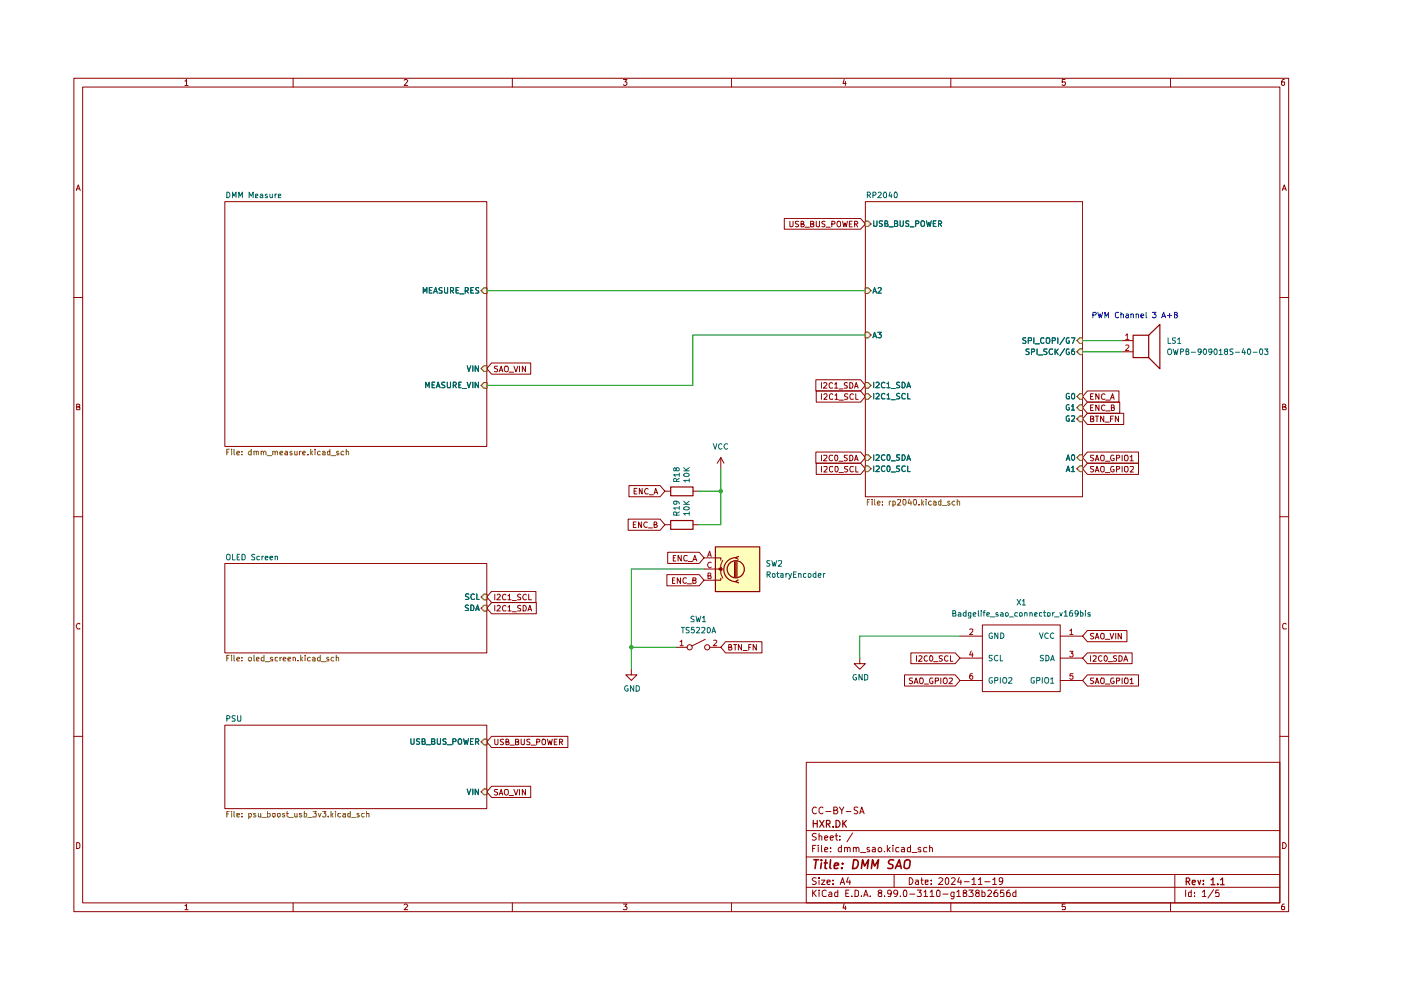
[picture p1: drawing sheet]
<svg xmlns="http://www.w3.org/2000/svg" width="297mm" height="210mm" viewBox="0 0 297 210" stroke-linecap="round" stroke-linejoin="round" font-family="sans-serif">
<g fill="none" stroke="#910000" stroke-width=".21">
<path d="M15.7 16.6h257.5v176.7h-257.5zM17.5 18.5h253.9v172.9h-253.9zM39.2 17.2h.2l.1-.4v1.3M39.2 18.1h.7M62.1 16.6v1.9M85.7 17l.2-.2h.3l.2 .3-.7 1h.7M108.6 16.6v1.9M132.2 16.8h.7l-.4 .6 .4 .1v.4l-.2 .2h-.4l-.1-.2M155.1 16.6v1.9M179 16.8l-.3 .9h.7M179.2 17.3v.8M201.6 16.6v1.9"/>
<path d="M225.8 16.8h-.6v.6h.6l.1 .1-.1 .5-.4 .1-.2-.2M248.2 16.6v1.9M272.3 16.8h-.3a.93 .93 0 0 0-.2 1.2h.5l.1-.5-.1-.1h-.5l-.1 .1M16.2 40.4l.4-1.2 .4 1.2M16.3 40h.5M271.9 40.4l.4-1.2 .4 1.2M272 40h.6M15.7 63.1h1.8M271.4 63.1h1.8M16.3 86.3h.4l.2-.3-.1-.2-.5-.1v1.2h.5l.1-.5-.2-.1M271.9 86.3l.6-.1v-.4l-.6-.1v1.2h.6l.2-.4-.3-.2M15.7 109.6h1.8"/>
<path d="M271.4 109.6h1.8M16.9 132.3l-.1-.1a.66 .66 0 0 0-.6 .4 .66 .66 0 0 0 .2 .7h.5M272.7 132.3l-.4-.1-.4 .3v.6l.2 .2h.6M15.7 156.1h1.8M271.4 156.1h1.8M16.3 178.6h.3l.3 .4v.6l-.3 .3h-.3zM170.9 161.6h100.5v29.8h-100.5zM170.9 176.1h100.5M172.3 179.9h.4M173 179.2h-.7v1.4M173.1 176.8l-.6-.1-.3 .3 .1 .3 .7 .2 .1 .2a.51 .51 0 0 1-.4 .4 .51 .51 0 0 1-.5 0M173.1 171.3a.55 .55 0 0 0-.7 0 .55 .55 0 0 0-.2 .7l.3 .5 .3 .1 .3-.2"/>
<path d="M173.5 179.2v.1M173.5 179.7v.9M173.7 177.3l.3-.1 .2 .2v.7M173.7 176.7v1.4M174.2 179.2v1.2l.1 .2M174.5 171.3l-.4-.2-.4 .3v.8l.4 .4 .4-.2M174.8 177.6l.7-.1-.1-.2-.4-.1-.2 .2 .1 .7h.5M175.1 172h1.1M176 177.6l.7-.1-.1-.2-.4-.1-.2 .2 .1 .7h.5M176.1 179.7v.2M176.8 171.8l.7-.1v-.3l-.2-.3h-.5v1.5h.6l.2-.3v-.3l-.3-.2M177 177.2h.6"/>
<path d="M177.3 176.7v1.2l.3 .2M178 171.1l.5 .8 .4-.8M178.1 178v.1M178.1 177.3v.1M178.4 179.2v1.4l-.6-.1a.6 .6 0 0 1 .2-.8h.4M178.5 171.9v.7M179.1 179.8l.1-.1h.4l.1 .9M179.1 179.7v.9M179.4 172h1M179.7 179.9l.1-.2h.4l.1 .9M180.8 176.6l-1.2 1.9M180.9 179.8l.2-.1h.3l.1 .9"/>
<path d="M180.9 179.7v.9M181.5 179.9l.2-.2h.3l.1 .9M181.9 171.2l-.5-.1-.3 .2v.4l.8 .4-.3 .5-.5-.1M182.3 172.6l.4-1.5 .5 1.5M182.4 172.1h.6M184.3 179.7h-.3l-.2 .2 .2 .3 .4 .1-.1 .3h-.5M185 179.7h.4l.2 .2v.7h-.6l-.1-.3 .2-.2 .5-.1M188.1 179.2v1.4M188.7 179.7l-.6 .6M189.3 179.2v.1M189.3 179.7v.9M190.6 179.7h-.4l-.3 .3 .1 .6h.6"/>
<path d="M191.2 179.7h.4l.2 .2v.7h-.6l-.1-.3 .7-.3M193 179.2v1.4h-.6v-.9h.6M195.2 179.7a.35 .35 0 0 0-.3 0 .35 .35 0 0 0-.3 .3l.6 .3v.3h-.6M196.5 179.7h-.4l-.3 .1v.7l.7 .1M197.1 179.8v-.1a.36 .36 0 0 1 .6 .2v.7M197.1 179.2v1.4M271.9 178.6a.65 .65 0 0 1 .8 .7 .65 .65 0 0 1-.8 .6zM39.2 192h.2l.1-.3v1.2M39.2 192.9h.7M62.1 191.4v1.9M85.7 191.9l.2-.2h.3l.2 .2-.7 1h.7M108.6 191.4v1.9"/>
<path d="M132.2 191.7h.7l-.4 .5 .4 .2v.3l-.1 .2-.6-.1M155.1 191.4v1.9M170.9 188.1h100.5M170.9 185.4h100.5M170.9 181.7h100.5M172.3 188.7v1.4M172.5 189.3l.6 .8M173.1 186.2l-.6-.1-.3 .3 .3 .4 .6 .3a.51 .51 0 0 1-.4 .4 .51 .51 0 0 1-.5 0M173.1 188.7l-.8 .8M173.7 188.7v.2M173.7 186.1v.2M173.7 186.6v.9"/>
<path d="M173.7 189.1v1M174.2 186.6h.7l-.7 .9h.7M174.8 180.2l.7-.2-.1-.3h-.4l-.2 .2 .1 .7h.5M175.2 188.9l-.4-.2-.5 .4 .1 .8 .2 .2 .6-.1M175.3 187l.7-.1-.1-.3h-.5l-.1 .2 .1 .7h.5M175.8 189.2l.4-.1 .2 .3v.7h-.6l-.1-.4 .7-.2M176.1 180.5v.1M176.6 187.4v.1M176.6 186.6v.2M177.6 188.7v1.4h-.6v-.9h.6M178.1 187.5l.5-1.4 .5 1.4M178.3 187.1h.6"/>
<path d="M179 191.6l-.3 .9h.7M179.2 192.1v.8M179.3 189.4h.5M179.8 186l-.3 1h.8M180 188.7h-.7v1.4h.7M180.2 186.6v.9M180.6 190v.1M181.3 188.7h.3l.4 .4v.6l-.2 .4h-.5zM182.5 180.8h1.1M182.6 190v.1M183.1 190.1l.5-1.4 .5 1.4M183.2 189.7h.7"/>
<path d="M184.5 190v.1M186.4 189.3l-.2-.3 .2-.3 .5 .1v.3l-.7 .5 .2 .5h.5v-.6l-.2-.2M187.5 190v.1M187.5 180.5v.1M188.3 180.1l.4 .5M189 189.3l-.3 .3-.5-.1v-.6l.5-.2a1.02 1.02 0 0 1 0 1.4h-.4M189.6 185.4v2.7M190.3 189.3l-.3 .3h-.3l-.2-.3v-.3l.2-.3 .5 .1a.93 .93 0 0 1-.2 1.3h-.3M190.9 190v.1M191.6 188.9l.3-.2a.82 .82 0 0 1 .2 1.4l-.5-.1zM192.8 186.1a.72 .72 0 0 1 .8 .7 .72 .72 0 0 1-.8 .7zM192.9 189.6h1.1"/>
<path d="M193.4 180.8h1M194.1 186.6h.5l.1 .9M194.5 188.7h.8l-.4 .5 .4 .3-.1 .6-.7-.1M194.7 186.9h-.4l-.2 .3 .2 .3h.4M195.2 186.6h.5M195.4 186.1v1.2l.3 .2M195.9 189.1l.4-.4v1.4M195.9 190.1h.8M196.2 187l.6-.1v-.3h-.6v.9h.6M197.2 189.1l.4-.4v1.4M197.2 190.1h.8M197.4 187.4v.1"/>
<path d="M197.4 186.6v.2M198.6 188.9l.4-.2 .3 .3v.8l-.2 .3-.5-.1zM199.1 186.3v-.1a.47 .47 0 0 1 .8 .3l-.9 1h.9M199.9 189.6h1.1M200.5 186.3l.2-.2a.8 .8 0 0 1 .5 .7 .8 .8 0 0 1-.5 .7l-.2-.1-.1-.5zM201.6 191.4v1.9M201.8 186.3l.1-.2h.4l.2 .4-.8 1h.8M202.3 189.1v1.2l-.3 .3-.3-.1M202.3 189.2l-.5-.1a.59 .59 0 0 0 0 1h.5M202.9 189.1l.4-.4v1.4M202.9 190.1h.7M203.4 186l-.4 1h.9"/>
<path d="M203.7 186.6v.9M204.5 189.3l-.3-.2v-.2l.5-.2 .3 .4-.8 .4 .1 .6 .6-.1 .1-.4-.3-.3M204.5 186.9h1M205.4 188.7h.9l-.5 .5h.3l.2 .3-.1 .5h-.8M206.1 186.5l.4-.4v1.4M206.1 187.5h.8M207.1 189.3l-.3-.3 .3-.3 .4 .1 .1 .3-.8 .5 .2 .5h.5l.1-.6-.3-.2M207.4 186.5l.5-.4v1.4M207.4 187.5h.8M208.2 188.7v1.4h.6v-.9h-.6M208.8 186.9h1.1M209.5 188.9l.1-.2h.4l.2 .4-.8 1h.8"/>
<path d="M210.5 186.5l.4-.4v1.4M210.5 187.5h.7M211.4 188.7l-.4 .2a.86 .86 0 0 0-.1 1.2h.5l.2-.6-.3-.3h-.3l-.3 .3M212.6 186.7l-.1 .2h-.6v-.7l.4-.1 .3 .3-.2 1-.5 .1M212.9 188.7h-.7l-.1 .7 .2-.2 .5 .1 .1 .7h-.8M214 188.7h-.2l-.4 .4v.9h.7l.1-.5-.2-.3-.5 .1-.1 .2M215.4 188.7v1.4l-.6-.1a.6 .6 0 0 1 .2-.9l.4 .1M225.8 191.7h-.6v.6l.6-.1 .1 .2-.1 .5-.6-.1M248.2 191.4v1.9M249.1 185.4v6M251.4 188.7v1.4M252.6 188.7v1.4h-.5l-.1-.8 .2-.2 .4 .1"/>
<path d="M253.2 190v.1M253.2 189.2v.2M254.9 189.1l.5-.4v1.4M254.9 190.1h.8M257.3 188.6l-1.2 1.8M258.4 188.7h-.6l-.1 .7 .2-.2 .5 .1v.8l-.7-.1M272.3 191.7h-.3a.93 .93 0 0 0-.2 1.2h.5l.1-.5-.1-.2h-.5l-.1 .2"/>
<circle cx="186.6" cy="180.2" r=".44"/>
</g>
<g fill="none" stroke="#910000" stroke-width=".25">
<path d="M172.4 173.9v1.5M172.4 174.6h.9M173.3 173.9v1.5M173.8 173.9l.9 1.5M174.7 173.9l-.9 1.5M175.2 174.7l.7-.1 .1-.5-.3-.2h-.5v1.5M175.6 174.7l.4 .7M176.7 175.2v.2M177.2 173.9a.73 .73 0 0 1 .9 .8 .73 .73 0 0 1-.9 .7zM178.7 173.9v1.5M178.9 174.5l.6 .9M179.5 173.9l-.8 .9"/>
<path d="M251.5 186.9h.5l.3-.3v-.2l-.3-.3h-.5v1.5M251.8 186.9l.5 .7M252.8 187.1l.6-.1v-.4h-.5l-.1 .2 .1 .7h.5M254 186.6l.3 1 .3-1M255.1 187.4v.2M255.1 186.6v.2M256.8 186.6l.4-.5v1.5M256.8 187.6h.8M258.2 187.4v.2M258.8 186.6l.4-.5v1.5M258.8 187.6h.7"/>
</g>
<g fill="none" stroke="#910000" stroke-width=".34">
<path d="M172.6 182.3h1M173.1 182.3l-.3 1.8M174.2 182.3v.2M174.2 183l-.2 1.1M174.8 183h.6M175.1 182.3l-.2 1.8h.4M176.1 182.3l-.2 1.6 .3 .2M176.9 183.6l.9-.2-.1-.4h-.7l-.1 .9 .1 .2h.6M178.5 184v.1M178.6 183v.2M181 182.3h.4a1 1 0 0 1 .5 1.2 1 1 0 0 1-1.1 .6zM182.6 184.1l.3-1.8 .4 1.3 .8-1.3-.2 1.8"/>
<path d="M184.7 184.1l.3-1.8 .4 1.3 .9-1.3-.3 1.8M189.5 182.4l-.7-.1-.4 .4 .2 .4 .7 .4-.1 .5-.3 .1h-.7M189.8 184.1l.9-1.8 .4 1.8M190.1 183.6h.8M191.9 182.5a.7 .7 0 0 1 1.1 0l-.1 1.1a.59 .59 0 0 1-.6 .6 .59 .59 0 0 1-.6-.6z"/>
</g>
<path d="M183.5 81.1h.6l.6 .6-.6 .6h-.6z" fill="#f5f3ef"/>
<path d="M183.5 81.1h.6l.6 .6-.6 .6h-.6z" fill="none" stroke="#765500" stroke-width=".21"/>
<path d="M185.3 81v1.2M185.8 81.2l.4-.2 .2 .4-.7 .8h.7M187.6 81.2l-.2-.2a.67 .67 0 0 0-.5 .5 .67 .67 0 0 0 .2 .7l.5-.1M188 81.4l.4-.4v1.2M188 82.2h.7M189 82.4h.8M190.8 81.1h-.6v.4l.4 .2 .2 .3-.2 .2h-.5M191.3 81a.66 .66 0 0 1 .6 .5 .66 .66 0 0 1-.2 .7h-.4zM192.3 82.2l.3-1.2 .4 1.2M192.4 81.9h.6" fill="none" stroke="#006665" stroke-width=".21"/>
<path d="M183.5 83.5h.6l.6 .6-.6 .6h-.6z" fill="#f5f3ef"/>
<path d="M183.5 83.5h.6l.6 .6-.6 .6h-.6z" fill="none" stroke="#765500" stroke-width=".21"/>
<path d="M185.3 83.4v1.2M185.8 83.6l.4-.2 .2 .3-.7 .9h.7M187.6 83.6l-.2-.2a.67 .67 0 0 0-.5 .5 .67 .67 0 0 0 .2 .7l.5-.1M188 83.7l.4-.3v1.2M188 84.6h.7M189 84.8h.8M190.8 83.5h-.6v.4l.4 .2 .2 .3-.2 .2h-.5M191.9 83.6l-.2-.2a.67 .67 0 0 0-.5 .5 .67 .67 0 0 0 .2 .7l.5-.1M192.4 83.4v1.2h.6" fill="none" stroke="#006665" stroke-width=".21"/>
<path d="M183.5 96.4h.6l.6 .6-.6 .6h-.6z" fill="#f5f3ef"/>
<path d="M183.5 96.4h.6l.6 .6-.6 .6h-.6z" fill="none" stroke="#765500" stroke-width=".21"/>
<path d="M185.3 96.4v1.2M185.8 96.5l.5-.1 .1 .4-.7 .8h.7M187.6 96.5l-.5-.1a.67 .67 0 0 0-.2 .7 .67 .67 0 0 0 .5 .5l.2-.1M188.1 96.5l.1-.1a.59 .59 0 0 1 .6 .4 .59 .59 0 0 1-.2 .7l-.1 .1-.4-.1zM189 97.7h.8M190.8 96.4h-.6a.47 .47 0 0 0 0 .5 .47 .47 0 0 0 .5 .2l.1 .3-.3 .2-.4-.1M191.3 96.4h.4a.66 .66 0 0 1 .2 .8 .66 .66 0 0 1-.6 .4zM192.3 97.6l.3-1.2 .4 1.2M192.4 97.3h.6" fill="none" stroke="#006665" stroke-width=".21"/>
<path d="M183.5 98.8h.6l.6 .6-.6 .6h-.6z" fill="#f5f3ef"/>
<path d="M183.5 98.8h.6l.6 .6-.6 .6h-.6z" fill="none" stroke="#765500" stroke-width=".21"/>
<path d="M185.3 98.8v1.2M185.8 98.9l.5-.1 .1 .3-.7 .9h.7M187.6 98.9l-.5-.1a.67 .67 0 0 0-.2 .7 .67 .67 0 0 0 .5 .5l.2-.2M188.2 98.8a.59 .59 0 0 1 .6 .4 .59 .59 0 0 1-.2 .6l-.1 .2a.75 .75 0 0 1-.3-1.2zM190.8 98.8h-.6a.47 .47 0 0 0 0 .5 .47 .47 0 0 0 .5 .2l.1 .2-.3 .3-.4-.1M191.9 98.9l-.5-.1a.67 .67 0 0 0-.2 .7 .67 .67 0 0 0 .5 .5l.2-.2M192.4 98.8v1.2h.6M189 100.1h.8" fill="none" stroke="#006665" stroke-width=".21"/>
<path d="M228.9 96.4h.6v1.2h-.6l-.6-.6z" fill="#f5f3ef"/>
<path d="M228.9 96.4h.6v1.2h-.6l-.6-.6z" fill="none" stroke="#765500" stroke-width=".21"/>
<path d="M226.1 97.6l.4-1.2 .3 1.2M226.2 97.3h.5M227.3 96.4h.4l.1 .2v.8l-.2 .2a.71 .71 0 0 1-.3-1.2z" fill="none" stroke="#006665" stroke-width=".21"/>
<path d="M228.9 98.8h.6v1.2h-.6l-.6-.6z" fill="#f5f3ef"/>
<path d="M228.9 98.8h.6v1.2h-.6l-.6-.6z" fill="none" stroke="#765500" stroke-width=".21"/>
<path d="M226.1 100l.4-1.2 .3 1.2M226.2 99.7h.5M227.2 99.1l.3-.3v1.2M227.2 100h.6" fill="none" stroke="#006665" stroke-width=".21"/>
<path d="M183.5 46.9h.6l.6 .6-.6 .5h-.6z" fill="#f5f3ef"/>
<path d="M183.5 46.9h.6l.6 .6-.6 .5h-.6z" fill="none" stroke="#765500" stroke-width=".21"/>
<g fill="none" stroke="#006665" stroke-width=".21">
<path d="M185.3 46.8v1.1l.1 .1 .4-.1 .1-.1v-1M187.1 46.9h-.7v.3l.7 .5-.2 .3-.5-.1M187.6 47.4l.5-.1v-.4l-.5-.1v1.2h.4l.3-.4-.3-.2M188.5 48.1h.9M189.7 47.4h.4l.2-.2-.1-.3-.5-.1v1.2h.5l.1-.1v-.4l-.2-.1M190.8 46.8v1a.35 .35 0 0 0 .4 .2 .35 .35 0 0 0 .3-.2v-1M192.7 46.9h-.6v.4l.5 .2 .1 .3-.3 .2-.4-.1M193 48.1h.8M194.1 47.4h.5l.2-.2-.1-.3-.6-.1v1.2M195.5 46.8l.5 .2v.8l-.5 .2a.78 .78 0 0 1 0-1.2zM196.4 46.8l.3 1.2 .2-.8 .3 .8 .2-1.2M197.9 47.4h.4"/>
<path d="M198.5 46.8h-.6v1.2h.6M199 47.4h.5l.1-.2v-.3l-.6-.1v1.2M199.2 47.4l.4 .6"/>
</g>
<path d="M183.5 61h.6l.6 .6-.6 .6h-.6z" fill="#f5f3ef"/>
<path d="M183.5 61h.6l.6 .6-.6 .6h-.6z" fill="none" stroke="#765500" stroke-width=".21"/>
<path d="M185.1 62.1l.3-1.1 .4 1.1M185.2 61.8h.6M186.2 61.1l.4-.1 .3 .3-.8 .8h.8" fill="none" stroke="#006665" stroke-width=".21"/>
<path d="M183.5 70.4h.6l.6 .6-.6 .6h-.6z" fill="#f5f3ef"/>
<path d="M183.5 70.4h.6l.6 .6-.6 .6h-.6z" fill="none" stroke="#765500" stroke-width=".21"/>
<path d="M185.1 71.6l.3-1.2 .4 1.2M185.2 71.3h.6M186.1 70.4h.8l-.5 .5 .5 .2-.1 .4h-.7" fill="none" stroke="#006665" stroke-width=".21"/>
<path d="M228.9 83.5h.6v1.2h-.6l-.6-.6z" fill="#f5f3ef"/>
<path d="M228.9 83.5h.6v1.2h-.6l-.6-.6z" fill="none" stroke="#765500" stroke-width=".21"/>
<path d="M226.7 83.5l-.3-.1-.3 .3v.6l.1 .3 .5-.1v-.4h-.1M227.3 83.5l.3-.1 .2 .3v.7l-.1 .2h-.4l-.1-.4z" fill="none" stroke="#006665" stroke-width=".21"/>
<path d="M228.9 85.9h.6v1.1h-.6l-.6-.6z" fill="#f5f3ef"/>
<path d="M228.9 85.9h.6v1.1h-.6l-.6-.6z" fill="none" stroke="#765500" stroke-width=".21"/>
<path d="M226.7 85.9l-.3-.1-.3 .1v.8l.5 .3 .1-.1v-.5h-.1M227.2 86.1h.1l.2-.3v1.2M227.2 87h.6" fill="none" stroke="#006665" stroke-width=".21"/>
<path d="M228.9 88.2h.6v1.2h-.6l-.6-.6z" fill="#f5f3ef"/>
<path d="M228.9 88.2h.6v1.2h-.6l-.6-.6z" fill="none" stroke="#765500" stroke-width=".21"/>
<path d="M226.7 88.2l-.3-.1-.3 .3v.7l.5 .2 .1-.1v-.4h-.1M227.2 88.2h.6v.4l-.6 .7h.6" fill="none" stroke="#006665" stroke-width=".21"/>
<path d="M228.9 74h.6v1.2h-.6l-.6-.6z" fill="#f5f3ef"/>
<path d="M228.9 74h.6v1.2h-.6l-.6-.6z" fill="none" stroke="#765500" stroke-width=".21"/>
<path d="M218.2 74h-.5l-.2 .2 .2 .3 .5 .2v.3l-.2 .2-.5-.1M218.7 74.6l.6-.1v-.5h-.6v1.2M219.9 74v1.2M220.1 75.3h1M222 74l-.7 .1v.3l.7 .4-.3 .4-.4-.1M223.2 74.1l-.5-.1a.67 .67 0 0 0-.3 .7 .67 .67 0 0 0 .5 .5l.3-.2M223.7 74v1.2M223.9 74.5l.5 .7M224.4 74l-.7 .7M225.7 73.9l-1 1.5M226.7 74h-.5l-.1 .3v.5l.1 .3 .4 .1 .1-.2v-.3h-.1M227.8 74l-.5 .1a.82 .82 0 0 0 .1 1.1l.4-.2v-.5l-.4-.1-.2 .3" fill="none" stroke="#006665" stroke-width=".21"/>
<path d="M228.9 71.6h.6v1.2h-.6l-.6-.6z" fill="#f5f3ef"/>
<path d="M228.9 71.6h.6v1.2h-.6l-.6-.6z" fill="none" stroke="#765500" stroke-width=".21"/>
<path d="M217.5 71.6h-.5l-.2 .2 .2 .3 .5 .2v.3l-.2 .2-.5-.1M218 72.2l.7-.1v-.4l-.7-.1v1.2M219.2 71.6v1.2M219.5 72.9h.9M221.3 71.7l-.5-.1-.2 .3 .1 .7 .3 .2 .3-.2M221.8 71.8l.2-.2h.4a.86 .86 0 0 1-.1 1.2l-.5-.2zM223.1 72.2l.6-.1v-.5h-.6v1.2M224.3 71.6v1.2M225.7 71.5l-1 1.6M226.7 71.6h-.5l-.1 .3v.6l.1 .2 .4 .1 .1-.2v-.3h-.1M227.2 71.6h.7l-.5 1.2" fill="none" stroke="#006665" stroke-width=".21"/>
<path d="M183.5 42.8h46v62.5h-46z" fill="#fff"/>
<path d="M102 78.1l.6-.5h.6v1.1h-.6z" fill="#f5f3ef"/>
<path d="M102.6 77.6h.6v1.1h-.6l-.6-.6z" fill="none" stroke="#765500" stroke-width=".21"/>
<path d="M99.1 77.6l.3 1.1 .4-1.1M100.2 77.6v1.1M101.4 77.6v1.1l-.6-1.1v1.1" fill="none" stroke="#006665" stroke-width=".21"/>
<path d="M102.6 61h.6v1.2h-.6l-.6-.6z" fill="#f5f3ef"/>
<path d="M102.6 61h.6v1.2h-.6l-.6-.6z" fill="none" stroke="#765500" stroke-width=".21"/>
<g fill="none" stroke="#006665" stroke-width=".21">
<path d="M89.7 62.1v-1.1l.4 .8 .4-.8v1.1M91 61.6h.4M91.6 61h-.6v1.1h.6M91.9 62.1l.5-1.1 .3 1.1M92 61.8h.6M93.7 61h-.4l-.3 .2 .1 .3 .6 .2v.4h-.7M94.2 61v1l.2 .1h.5v-1.1M95.5 61.6h.6v-.6h-.6v1.1M95.8 61.6l.4 .5M96.7 61.6h.4M97.3 61h-.6v1.1h.6M97.5 62.3h.9"/>
<path d="M98.6 61.6h.6v-.6h-.6v1.1M98.9 61.6l.4 .5M99.8 61.6h.4M100.4 61h-.6v1.1h.6M101.5 61h-.6v.5l.5 .1 .1 .4-.1 .1h-.6"/>
</g>
<path d="M102.6 81.1h.6v1.2h-.6l-.6-.6z" fill="#f5f3ef"/>
<path d="M102.6 81.1h.6v1.2h-.6l-.6-.6z" fill="none" stroke="#765500" stroke-width=".21"/>
<g fill="none" stroke="#006665" stroke-width=".21">
<path d="M90.3 82.2v-1.2l.4 .9 .3-.9v1.2M91.6 81.6h.4M92.2 81h-.6v1.2h.6M92.5 82.2l.4-1.2 .4 1.2M92.6 81.9h.6M94.3 81.1l-.4-.1-.3 .3 .1 .2 .5 .2v.5h-.6M94.8 81l.1 1.2h.5l.1-1.2M96.1 81.7h.4l.3-.4-.3-.3h-.4v1.2M96.4 81.7l.4 .5M97.3 81.6h.3M97.8 81h-.5v1.2h.5M98 82.4h.9"/>
<path d="M99.1 81l.3 1.2 .4-1.2M100.2 81v1.2M101.4 81v1.2l-.6-1.2v1.2"/>
</g>
<path d="M47.7 42.8h55.5v51.9h-55.5z" fill="#fff"/>
<path d="M102.6 126h.6v1.2h-.6l-.6-.6z" fill="#f5f3ef"/>
<path d="M102 126.6l.6-.6h.6v1.2h-.6z" fill="none" stroke="#765500" stroke-width=".21"/>
<path d="M99.4 126l-.5-.1-.2 .2v.3l.7 .3-.2 .4h-.5M100.6 126.1l-.3-.2a.67 .67 0 0 0-.5 .5 .67 .67 0 0 0 .3 .7l.5-.1M101.1 125.9v1.2h.5" fill="none" stroke="#006665" stroke-width=".21"/>
<path d="M102.6 128.4h.6v1.1h-.6l-.6-.6z" fill="#f5f3ef"/>
<path d="M102.6 128.4h.6v1.1h-.6l-.6-.6z" fill="none" stroke="#765500" stroke-width=".21"/>
<path d="M99.3 128.4h-.6v.4l.5 .1 .1 .4-.1 .2h-.6M99.8 128.3a.66 .66 0 0 1 .7 .4 .66 .66 0 0 1-.3 .8h-.4zM100.8 129.5l.5-1.2 .3 1.2M100.9 129.1h.6" fill="none" stroke="#006665" stroke-width=".21"/>
<path d="M47.7 119.5h55.5v18.9h-55.5z" fill="#fff"/>
<path d="M102.6 167.3h.6v1.2h-.6l-.6-.6z" fill="#f5f3ef"/>
<path d="M102 167.9l.6-.6h.6v1.2h-.6z" fill="none" stroke="#765500" stroke-width=".21"/>
<path d="M99.1 167.3l.3 1.2 .4-1.2M100.2 167.3v1.2M101.4 167.3v1.2l-.6-1.2v1.2" fill="none" stroke="#006665" stroke-width=".21"/>
<path d="M102.6 156.7h.6v1.2h-.6l-.6-.6z" fill="#f5f3ef"/>
<path d="M102.6 156.7h.6v1.2h-.6l-.6-.6z" fill="none" stroke="#765500" stroke-width=".21"/>
<g fill="none" stroke="#006665" stroke-width=".21">
<path d="M87.1 156.6v1a.35 .35 0 0 0 .4 .2 .35 .35 0 0 0 .3-.2v-1M89 156.7l-.4-.1-.3 .3 .1 .2 .5 .2v.4h-.6M89.5 157.2h.4l.2-.1v-.4l-.2-.1h-.4v1.2l.6-.1 .1-.3-.3-.2M90.3 157.9h1M91.5 157.2h.4l.3-.2-.1-.3-.6-.1v1.2h.5l.2-.1v-.4l-.3-.1M92.7 156.6v1l.3 .2 .4-.1v-1.1M94.6 156.7l-.5-.1-.2 .3 .2 .3 .5 .2v.3h-.7M94.8 157.9h1M96 157.2h.6v-.5l-.6-.1v1.2M97.3 156.7l.3-.1 .3 .2v.8l-.3 .2-.3-.1-.2-.3zM98.3 156.6l.3 1.2 .2-.8 .3 .8 .2-1.2M99.7 157.2h.5"/>
<path d="M100.3 156.6h-.6v1.2h.6M100.8 157.2h.6v-.5l-.6-.1v1.2M101.1 157.2l.4 .6"/>
</g>
<path d="M47.7 153.8h55.5v17.6h-55.5z" fill="#fff"/>
<path d="M151.6 115.9h9.4v9.5h-9.4z" fill="#ffb"/>
<path d="M183.5 81.1h.6l.6 .6-.6 .6h-.6z" fill="#f5f3ef"/>
<path d="M183.5 81.1h.6l.6 .6-.6 .6h-.6z" fill="none" stroke="#765500" stroke-width=".21"/>
<path d="M185.3 81v1.2M185.8 81.2l.4-.2 .2 .4-.7 .8h.7M187.6 81.2l-.2-.2a.67 .67 0 0 0-.5 .5 .67 .67 0 0 0 .2 .7l.5-.1M188 81.4l.4-.4v1.2M188 82.2h.7M189 82.4h.8M190.8 81.1h-.6v.4l.4 .2 .2 .3-.2 .2h-.5M191.3 81a.66 .66 0 0 1 .6 .5 .66 .66 0 0 1-.2 .7h-.4zM192.3 82.2l.3-1.2 .4 1.2M192.4 81.9h.6" fill="none" stroke="#006665" stroke-width=".21"/>
<path d="M183.5 83.5h.6l.6 .6-.6 .6h-.6z" fill="#f5f3ef"/>
<path d="M183.5 83.5h.6l.6 .6-.6 .6h-.6z" fill="none" stroke="#765500" stroke-width=".21"/>
<path d="M185.3 83.4v1.2M185.8 83.6l.4-.2 .2 .3-.7 .9h.7M187.6 83.6l-.2-.2a.67 .67 0 0 0-.5 .5 .67 .67 0 0 0 .2 .7l.5-.1M188 83.7l.4-.3v1.2M188 84.6h.7M189 84.8h.8M190.8 83.5h-.6v.4l.4 .2 .2 .3-.2 .2h-.5M191.9 83.6l-.2-.2a.67 .67 0 0 0-.5 .5 .67 .67 0 0 0 .2 .7l.5-.1M192.4 83.4v1.2h.6" fill="none" stroke="#006665" stroke-width=".21"/>
<path d="M183.5 96.4h.6l.6 .6-.6 .6h-.6z" fill="#f5f3ef"/>
<path d="M183.5 96.4h.6l.6 .6-.6 .6h-.6z" fill="none" stroke="#765500" stroke-width=".21"/>
<path d="M185.3 96.4v1.2M185.8 96.5l.5-.1 .1 .4-.7 .8h.7M187.6 96.5l-.5-.1a.67 .67 0 0 0-.2 .7 .67 .67 0 0 0 .5 .5l.2-.1M188.1 96.5l.1-.1a.59 .59 0 0 1 .6 .4 .59 .59 0 0 1-.2 .7l-.1 .1-.4-.1zM189 97.7h.8M190.8 96.4h-.6a.47 .47 0 0 0 0 .5 .47 .47 0 0 0 .5 .2l.1 .3-.3 .2-.4-.1M191.3 96.4h.4a.66 .66 0 0 1 .2 .8 .66 .66 0 0 1-.6 .4zM192.3 97.6l.3-1.2 .4 1.2M192.4 97.3h.6" fill="none" stroke="#006665" stroke-width=".21"/>
<path d="M183.5 98.8h.6l.6 .6-.6 .6h-.6z" fill="#f5f3ef"/>
<path d="M183.5 98.8h.6l.6 .6-.6 .6h-.6z" fill="none" stroke="#765500" stroke-width=".21"/>
<path d="M185.3 98.8v1.2M185.8 98.9l.5-.1 .1 .3-.7 .9h.7M187.6 98.9l-.5-.1a.67 .67 0 0 0-.2 .7 .67 .67 0 0 0 .5 .5l.2-.2M188.2 98.8a.59 .59 0 0 1 .6 .4 .59 .59 0 0 1-.2 .6l-.1 .2a.75 .75 0 0 1-.3-1.2zM190.8 98.8h-.6a.47 .47 0 0 0 0 .5 .47 .47 0 0 0 .5 .2l.1 .2-.3 .3-.4-.1M191.9 98.9l-.5-.1a.67 .67 0 0 0-.2 .7 .67 .67 0 0 0 .5 .5l.2-.2M192.4 98.8v1.2h.6M189 100.1h.8" fill="none" stroke="#006665" stroke-width=".21"/>
<path d="M228.9 96.4h.6v1.2h-.6l-.6-.6z" fill="#f5f3ef"/>
<path d="M228.9 96.4h.6v1.2h-.6l-.6-.6z" fill="none" stroke="#765500" stroke-width=".21"/>
<path d="M226.1 97.6l.4-1.2 .3 1.2M226.2 97.3h.5M227.3 96.4h.4l.1 .2v.8l-.2 .2a.71 .71 0 0 1-.3-1.2z" fill="none" stroke="#006665" stroke-width=".21"/>
<path d="M228.9 98.8h.6v1.2h-.6l-.6-.6z" fill="#f5f3ef"/>
<path d="M228.9 98.8h.6v1.2h-.6l-.6-.6z" fill="none" stroke="#765500" stroke-width=".21"/>
<path d="M226.1 100l.4-1.2 .3 1.2M226.2 99.7h.5M227.2 99.1l.3-.3v1.2M227.2 100h.6" fill="none" stroke="#006665" stroke-width=".21"/>
<path d="M183.5 46.9h.6l.6 .6-.6 .5h-.6z" fill="#f5f3ef"/>
<path d="M183.5 46.9h.6l.6 .6-.6 .5h-.6z" fill="none" stroke="#765500" stroke-width=".21"/>
<g fill="none" stroke="#006665" stroke-width=".21">
<path d="M185.3 46.8v1.1l.1 .1 .4-.1 .1-.1v-1M187.1 46.9h-.7v.3l.7 .5-.2 .3-.5-.1M187.6 47.4l.5-.1v-.4l-.5-.1v1.2h.4l.3-.4-.3-.2M188.5 48.1h.9M189.7 47.4h.4l.2-.2-.1-.3-.5-.1v1.2h.5l.1-.1v-.4l-.2-.1M190.8 46.8v1a.35 .35 0 0 0 .4 .2 .35 .35 0 0 0 .3-.2v-1M192.7 46.9h-.6v.4l.5 .2 .1 .3-.3 .2-.4-.1M193 48.1h.8M194.1 47.4h.5l.2-.2-.1-.3-.6-.1v1.2M195.5 46.8l.5 .2v.8l-.5 .2a.78 .78 0 0 1 0-1.2zM196.4 46.8l.3 1.2 .2-.8 .3 .8 .2-1.2M197.9 47.4h.4"/>
<path d="M198.5 46.8h-.6v1.2h.6M199 47.4h.5l.1-.2v-.3l-.6-.1v1.2M199.2 47.4l.4 .6"/>
</g>
<path d="M183.5 61h.6l.6 .6-.6 .6h-.6z" fill="#f5f3ef"/>
<path d="M183.5 61h.6l.6 .6-.6 .6h-.6z" fill="none" stroke="#765500" stroke-width=".21"/>
<path d="M185.1 62.1l.3-1.1 .4 1.1M185.2 61.8h.6M186.2 61.1l.4-.1 .3 .3-.8 .8h.8" fill="none" stroke="#006665" stroke-width=".21"/>
<path d="M183.5 70.4h.6l.6 .6-.6 .6h-.6z" fill="#f5f3ef"/>
<path d="M183.5 70.4h.6l.6 .6-.6 .6h-.6z" fill="none" stroke="#765500" stroke-width=".21"/>
<path d="M185.1 71.6l.3-1.2 .4 1.2M185.2 71.3h.6M186.1 70.4h.8l-.5 .5 .5 .2-.1 .4h-.7" fill="none" stroke="#006665" stroke-width=".21"/>
<path d="M228.9 83.5h.6v1.2h-.6l-.6-.6z" fill="#f5f3ef"/>
<path d="M228.9 83.5h.6v1.2h-.6l-.6-.6z" fill="none" stroke="#765500" stroke-width=".21"/>
<path d="M226.7 83.5l-.3-.1-.3 .3v.6l.1 .3 .5-.1v-.4h-.1M227.3 83.5l.3-.1 .2 .3v.7l-.1 .2h-.4l-.1-.4z" fill="none" stroke="#006665" stroke-width=".21"/>
<path d="M228.9 85.9h.6v1.1h-.6l-.6-.6z" fill="#f5f3ef"/>
<path d="M228.9 85.9h.6v1.1h-.6l-.6-.6z" fill="none" stroke="#765500" stroke-width=".21"/>
<path d="M226.7 85.9l-.3-.1-.3 .1v.8l.5 .3 .1-.1v-.5h-.1M227.2 86.1h.1l.2-.3v1.2M227.2 87h.6" fill="none" stroke="#006665" stroke-width=".21"/>
<path d="M228.9 88.2h.6v1.2h-.6l-.6-.6z" fill="#f5f3ef"/>
<path d="M228.9 88.2h.6v1.2h-.6l-.6-.6z" fill="none" stroke="#765500" stroke-width=".21"/>
<path d="M226.7 88.2l-.3-.1-.3 .3v.7l.5 .2 .1-.1v-.4h-.1M227.2 88.2h.6v.4l-.6 .7h.6" fill="none" stroke="#006665" stroke-width=".21"/>
<path d="M228.9 74h.6v1.2h-.6l-.6-.6z" fill="#f5f3ef"/>
<path d="M228.9 74h.6v1.2h-.6l-.6-.6z" fill="none" stroke="#765500" stroke-width=".21"/>
<path d="M218.2 74h-.5l-.2 .2 .2 .3 .5 .2v.3l-.2 .2-.5-.1M218.7 74.6l.6-.1v-.5h-.6v1.2M219.9 74v1.2M220.1 75.3h1M222 74l-.7 .1v.3l.7 .4-.3 .4-.4-.1M223.2 74.1l-.5-.1a.67 .67 0 0 0-.3 .7 .67 .67 0 0 0 .5 .5l.3-.2M223.7 74v1.2M223.9 74.5l.5 .7M224.4 74l-.7 .7M225.7 73.9l-1 1.5M226.7 74h-.5l-.1 .3v.5l.1 .3 .4 .1 .1-.2v-.3h-.1M227.8 74l-.5 .1a.82 .82 0 0 0 .1 1.1l.4-.2v-.5l-.4-.1-.2 .3" fill="none" stroke="#006665" stroke-width=".21"/>
<path d="M228.9 71.6h.6v1.2h-.6l-.6-.6z" fill="#f5f3ef"/>
<path d="M228.9 71.6h.6v1.2h-.6l-.6-.6z" fill="none" stroke="#765500" stroke-width=".21"/>
<path d="M217.5 71.6h-.5l-.2 .2 .2 .3 .5 .2v.3l-.2 .2-.5-.1M218 72.2l.7-.1v-.4l-.7-.1v1.2M219.2 71.6v1.2M219.5 72.9h.9M221.3 71.7l-.5-.1-.2 .3 .1 .7 .3 .2 .3-.2M221.8 71.8l.2-.2h.4a.86 .86 0 0 1-.1 1.2l-.5-.2zM223.1 72.2l.6-.1v-.5h-.6v1.2M224.3 71.6v1.2M225.7 71.5l-1 1.6M226.7 71.6h-.5l-.1 .3v.6l.1 .2 .4 .1 .1-.2v-.3h-.1M227.2 71.6h.7l-.5 1.2" fill="none" stroke="#006665" stroke-width=".21"/>
<path d="M183.5 42.8h46v62.5h-46z" fill="none" stroke="#910000" stroke-width=".21"/>
<path d="M102 78.1l.6-.5h.6v1.1h-.6z" fill="#f5f3ef"/>
<path d="M102.6 77.6h.6v1.1h-.6l-.6-.6z" fill="none" stroke="#765500" stroke-width=".21"/>
<path d="M99.1 77.6l.3 1.1 .4-1.1M100.2 77.6v1.1M101.4 77.6v1.1l-.6-1.1v1.1" fill="none" stroke="#006665" stroke-width=".21"/>
<path d="M102.6 61h.6v1.2h-.6l-.6-.6z" fill="#f5f3ef"/>
<path d="M102.6 61h.6v1.2h-.6l-.6-.6z" fill="none" stroke="#765500" stroke-width=".21"/>
<g fill="none" stroke="#006665" stroke-width=".21">
<path d="M89.7 62.1v-1.1l.4 .8 .4-.8v1.1M91 61.6h.4M91.6 61h-.6v1.1h.6M91.9 62.1l.5-1.1 .3 1.1M92 61.8h.6M93.7 61h-.4l-.3 .2 .1 .3 .6 .2v.4h-.7M94.2 61v1l.2 .1h.5v-1.1M95.5 61.6h.6v-.6h-.6v1.1M95.8 61.6l.4 .5M96.7 61.6h.4M97.3 61h-.6v1.1h.6M97.5 62.3h.9"/>
<path d="M98.6 61.6h.6v-.6h-.6v1.1M98.9 61.6l.4 .5M99.8 61.6h.4M100.4 61h-.6v1.1h.6M101.5 61h-.6v.5l.5 .1 .1 .4-.1 .1h-.6"/>
</g>
<path d="M102.6 81.1h.6v1.2h-.6l-.6-.6z" fill="#f5f3ef"/>
<path d="M102.6 81.1h.6v1.2h-.6l-.6-.6z" fill="none" stroke="#765500" stroke-width=".21"/>
<g fill="none" stroke="#006665" stroke-width=".21">
<path d="M90.3 82.2v-1.2l.4 .9 .3-.9v1.2M91.6 81.6h.4M92.2 81h-.6v1.2h.6M92.5 82.2l.4-1.2 .4 1.2M92.6 81.9h.6M94.3 81.1l-.4-.1-.3 .3 .1 .2 .5 .2v.5h-.6M94.8 81l.1 1.2h.5l.1-1.2M96.1 81.7h.4l.3-.4-.3-.3h-.4v1.2M96.4 81.7l.4 .5M97.3 81.6h.3M97.8 81h-.5v1.2h.5M98 82.4h.9"/>
<path d="M99.1 81l.3 1.2 .4-1.2M100.2 81v1.2M101.4 81v1.2l-.6-1.2v1.2"/>
</g>
<path d="M47.7 42.8h55.5v51.9h-55.5z" fill="none" stroke="#910000" stroke-width=".21"/>
<path d="M102.6 126h.6v1.2h-.6l-.6-.6z" fill="#f5f3ef"/>
<path d="M102 126.6l.6-.6h.6v1.2h-.6z" fill="none" stroke="#765500" stroke-width=".21"/>
<path d="M99.4 126l-.5-.1-.2 .2v.3l.7 .3-.2 .4h-.5M100.6 126.1l-.3-.2a.67 .67 0 0 0-.5 .5 .67 .67 0 0 0 .3 .7l.5-.1M101.1 125.9v1.2h.5" fill="none" stroke="#006665" stroke-width=".21"/>
<path d="M102.6 128.4h.6v1.1h-.6l-.6-.6z" fill="#f5f3ef"/>
<path d="M102.6 128.4h.6v1.1h-.6l-.6-.6z" fill="none" stroke="#765500" stroke-width=".21"/>
<path d="M99.3 128.4h-.6v.4l.5 .1 .1 .4-.1 .2h-.6M99.8 128.3a.66 .66 0 0 1 .7 .4 .66 .66 0 0 1-.3 .8h-.4zM100.8 129.5l.5-1.2 .3 1.2M100.9 129.1h.6" fill="none" stroke="#006665" stroke-width=".21"/>
<path d="M47.7 119.5h55.5v18.9h-55.5z" fill="none" stroke="#910000" stroke-width=".21"/>
<path d="M102.6 167.3h.6v1.2h-.6l-.6-.6z" fill="#f5f3ef"/>
<path d="M102 167.9l.6-.6h.6v1.2h-.6z" fill="none" stroke="#765500" stroke-width=".21"/>
<path d="M99.1 167.3l.3 1.2 .4-1.2M100.2 167.3v1.2M101.4 167.3v1.2l-.6-1.2v1.2" fill="none" stroke="#006665" stroke-width=".21"/>
<path d="M102.6 156.7h.6v1.2h-.6l-.6-.6z" fill="#f5f3ef"/>
<path d="M102.6 156.7h.6v1.2h-.6l-.6-.6z" fill="none" stroke="#765500" stroke-width=".21"/>
<g fill="none" stroke="#006665" stroke-width=".21">
<path d="M87.1 156.6v1a.35 .35 0 0 0 .4 .2 .35 .35 0 0 0 .3-.2v-1M89 156.7l-.4-.1-.3 .3 .1 .2 .5 .2v.4h-.6M89.5 157.2h.4l.2-.1v-.4l-.2-.1h-.4v1.2l.6-.1 .1-.3-.3-.2M90.3 157.9h1M91.5 157.2h.4l.3-.2-.1-.3-.6-.1v1.2h.5l.2-.1v-.4l-.3-.1M92.7 156.6v1l.3 .2 .4-.1v-1.1M94.6 156.7l-.5-.1-.2 .3 .2 .3 .5 .2v.3h-.7M94.8 157.9h1M96 157.2h.6v-.5l-.6-.1v1.2M97.3 156.7l.3-.1 .3 .2v.8l-.3 .2-.3-.1-.2-.3zM98.3 156.6l.3 1.2 .2-.8 .3 .8 .2-1.2M99.7 157.2h.5"/>
<path d="M100.3 156.6h-.6v1.2h.6M100.8 157.2h.6v-.5l-.6-.1v1.2M101.1 157.2l.4 .6"/>
</g>
<g fill="none" stroke="#910000" stroke-width=".21">
<path d="M166.3 46.3h16.2l1 1.2-1 1.1h-16.2zM167.5 46.9v1.1l.1 .1 .5-.1v-.2v-.9M169.3 47h-.6v.3l.6 .5-.2 .3-.4-.1M169.8 47.5l.5-.1v-.4l-.5-.1v1.2h.5l.2-.4-.3-.2M170.7 48.2h.9M171.9 47.5h.4l.3-.3-.1-.2-.6-.1v1.2h.5l.2-.1v-.4l-.3-.1M173.1 46.9v.9l.2 .3 .4-.1v-1.1M174.9 47h-.6v.4l.5 .2 .1 .2-.2 .3-.5-.1M175.2 48.2h.8M176.4 47.5h.5l.1-.2v-.3l-.6-.1v1.2M177.7 46.9l.5 .2v.8l-.5 .2a.78 .78 0 0 1 0-1.2zM178.6 46.9l.3 1.2 .3-.9 .2 .9 .3-1.2"/>
<path d="M180.1 47.5h.4M180.7 46.9h-.6v1.2h.6M181.2 47.5h.5l.2-.2-.1-.3-.6-.1v1.2M181.4 47.5l.5 .6M237.8 72.2h2.4M237.8 74.6h2.4M152.8 97l-.7 1.2M152.8 97l.7 1.2M152.8 97v2.4M173 95.8h9.5l1 1.2-1 1.2h-9.5zM173 80.5h9.5l1 1.2-1 1.2h-9.5zM173.1 82.9h9.4l1 1.2-1 1.2h-9.4z"/>
<path d="M173.1 98.2h9.4l1 1.2-1 1.2h-9.4zM174.2 81.1v1.2M174.2 83.5v1.2M174.2 96.5v1.2M174.2 98.9v1.2M174.7 96.6l.5-.1 .1 .4-.7 .8h.7M174.7 81.3l.4-.2 .2 .3-.7 .9h.7M174.7 83.7l.1-.2h.4l.1 .2v.3l-.6 .7h.6M174.7 99h.6v.4l-.6 .7h.6M176.5 96.6l-.5-.1a.67 .67 0 0 0-.2 .7 .67 .67 0 0 0 .5 .5l.2-.2M176.5 81.3l-.2-.2a.67 .67 0 0 0-.5 .5 .67 .67 0 0 0 .2 .7l.5-.1M176.5 83.7l-.3-.2-.3 .3v.6l.1 .3 .5-.1"/>
<path d="M176.5 99l-.5-.1-.1 .2v.8l.3 .2 .3-.2M177 81.4l.3-.3v1.2M177 82.3h.6M177 96.6l.1-.1a.59 .59 0 0 1 .6 .4 .59 .59 0 0 1-.2 .6l-.1 .2-.4-.2zM177 83.8l.4-.3v1.2M177 99.1l.2-.2a.6 .6 0 0 1 .6 .4 .6 .6 0 0 1-.3 .7l-.2 .1-.3-.3zM177 84.7h.7M177.9 97.8h.8M177.9 82.5h.8M177.9 84.8h.9M179.7 96.5h-.6l-.1 .2 .1 .3 .5 .2v.4h-.6M179.7 81.2l-.5-.1-.2 .3 .1 .2 .5 .2v.5h-.6"/>
<path d="M179.7 83.6l-.5-.1-.1 .2v.3l.6 .3-.1 .4h-.5M179.7 98.9l-.6 .1v.3l.6 .4-.2 .4-.4-.1M180.2 96.5h.4a.66 .66 0 0 1 .2 .8 .66 .66 0 0 1-.6 .4zM180.2 81.1a.66 .66 0 0 1 .6 .4 .66 .66 0 0 1-.2 .8h-.4zM180.9 83.7l-.2-.2a.67 .67 0 0 0-.5 .5 .67 .67 0 0 0 .2 .7l.5-.1M180.9 99l-.5-.1a.67 .67 0 0 0-.2 .7 .67 .67 0 0 0 .5 .5l.2-.2M181.2 97.7l.3-1.2 .4 1.2M181.2 82.3l.3-1.2 .4 1.2M181.3 97.4h.6M181.3 82h.6M181.4 83.5v1.2h.5M181.4 98.9v1.2h.5"/>
<path d="M230.5 98.2h10.9v2.4h-10.9l-1-1.2zM230.5 95.8h10.9v2.4h-10.9l-1-1.2zM230.5 87.6h7.8v2.4h-7.8l-1-1.2zM230.5 85.3h6.9v2.3h-6.9l-1-1.2zM230.5 82.9h6.7v2.4h-6.7l-1-1.2zM231.2 88.8h.4l.3-.2-.1-.3-.6-.1v1.2h.5l.2-.1v-.4l-.3-.1M231.2 86.4h.4M231.2 84.1h.4M231.8 85.9h-.6v1.1h.6M231.8 83.5h-.6v1.2h.6M231.9 98.9l-.7 .1v.3l.7 .4-.3 .4-.4-.1M231.9 96.5l-.7 .1v.3l.7 .5-.3 .3-.4-.1"/>
<path d="M232.2 97.7l.4-1.2 .4 1.2M232.2 88.2h.7M232.3 99.7h.6M232.3 97.4h.6M232.6 88.2v1.2M233 85.9v1.1l-.7-1.1v1.1M233 83.5v1.2l-.7-1.2v1.2M233.5 98.9h.4l.2 .2v.8l-.5 .2a.86 .86 0 0 1-.1-1.2zM233.5 96.5h.4l.2 .2v.8l-.5 .2a.86 .86 0 0 1-.1-1.2zM234 88.2v1.2l-.7-1.2v1.2M234.3 86l-.3-.1a.6 .6 0 0 0-.5 .5 .6 .6 0 0 0 .5 .6h.3M234.3 83.7l-.3-.2a.67 .67 0 0 0-.5 .5 .67 .67 0 0 0 .3 .7l.5-.1"/>
<path d="M234.3 89.5h.9M234.4 97.8h.9M234.4 84.8h1M234.4 87.1h1M235.5 84.7l.4-1.2 .3 1.2M235.5 88.8h.4M235.5 84.3h.6M235.6 86.4h.6v-.4l-.1-.1h-.5v1.1h.6l.1-.3-.2-.3M236.1 88.2h-.6v1.2M236.1 98.9h-.4a.67 .67 0 0 0-.2 .7 .67 .67 0 0 0 .5 .5l.2-.2v-.3h-.2M236.1 96.5h-.4a.67 .67 0 0 0-.2 .7 .67 .67 0 0 0 .5 .5l.2-.2v-.3h-.2M236.7 99.5l.6-.1 .1-.3-.2-.2h-.5v1.2"/>
<path d="M236.7 97.1l.6-.1 .1-.3-.2-.2h-.5v1.2M237.2 88.2v1.2l-.7-1.2v1.2M237.9 96.5v1.2M237.9 98.9v1.2M238.4 99.1l.2-.2h.4a.86 .86 0 0 1-.1 1.2l-.5-.2zM238.4 96.7l.2-.2h.4a.86 .86 0 0 1-.1 1.2l-.5-.2zM239.6 99h.7v.4l-.7 .7h.7M239.6 96.9l.3-.4v1.2M239.6 97.7h.7M151.6 118.3h1.2v.5M153.2 118.8l-.4 .9v.9h-.5M177.9 100.2h.9"/>
<path d="M232.2 100.1l.4-1.2 .4 1.2M234.4 100.2h.9M151.6 120.6h1.2v1l.4 1M152.8 122.6v.4h-1.2M153.8 136.1h7.7v2.3h-7.7l-1-1.2zM154.5 137.2h.5v-.5h-.5v1.1h.4l.3-.4-.3-.2M155.5 136.7h.7M155.9 136.7v1.1M157.2 136.7v1.1l-.7-1.1v1.1M157.6 137.9h.8M158.7 137.2h.4M159.3 136.7h-.6v1.1"/>
<path d="M160.4 136.7v1.1l-.7-1.1v1.1M182.3 139.5v1.2h1.2l-1.2 1.2-1.2-1.2h1.2M193.1 138.4h9.4l1 1.1-1 1.2h-9.4zM194.3 139v1.2M194.8 139.1l.4-.1 .3 .4-.8 .8h.8M196.6 139.1l-.2-.1a.6 .6 0 0 0-.5 .6 .6 .6 0 0 0 .5 .6l.2-.2M197.2 139.1l.2-.1a.62 .62 0 0 1 .4 .6 .62 .62 0 0 1-.4 .6l-.3-.2zM199.8 139.1h-.7v.3l.7 .5-.2 .3-.5-.1M201 139.1l-.3-.1a.6 .6 0 0 0-.5 .6 .6 .6 0 0 0 .5 .6l.3-.2M201.5 139v1.2h.5M47.7 153.8h55.5v17.6h-55.5zM191.8 143.1h10.7l1 1.2-1 1.2h-10.7z"/>
<path d="M193.5 143.8h-.5l-.2 .1 .2 .4 .5 .1v.4l-.2 .1h-.5M193.8 144.9l.4-1.1 .4 1.1M194 144.6h.5M195 143.9l.2-.1h.4a.86 .86 0 0 1-.1 1.1l-.5-.1zM196 145h.8M197.8 143.8h-.5l-.2 .2v.6l.2 .3h.5v-.5h-.2M198 140.3h.9M198.3 144.4l.7-.1v-.5h-.7v1.1M199.5 143.8v1.1M200.2 143.8h.5a.77 .77 0 0 1-.2 1.1h-.3a.87 .87 0 0 1 0-1.1zM201.3 143.8h.5l.1 .3-.7 .8h.7"/>
</g>
<path d="M240.2 71.1h3.3v4.7h-3.3zM243.5 71.1l2.4-2.3v9.4l-2.4-2.4M151.7 116h9.4v9.4h-9.4z" fill="none" stroke="#910000" stroke-width=".25"/>
<path d="M238.7 71.1l.3-.3v1.2M238.7 73.2h.5l.2 .3-.8 .8h.8M238.7 72h.7" fill="none" stroke="#b90000" stroke-width=".21"/>
<path d="M152.6 120.4h.4v.5h-.4z" fill="#910000"/>
<g fill="none" stroke="#910000" stroke-width=".21">
<path d="M104.2 77h8.3v2.3h-8.3l-1-1.2zM105.5 77.6h-.5l-.2 .2 .2 .3 .5 .2v.4l-.2 .1-.5-.1M105.8 78.8l.5-1.2 .3 1.2M106 78.5h.5M107.1 77.6h.5a.77 .77 0 0 1-.2 1.2l-.3-.1a.87 .87 0 0 1 0-1.1zM107.9 78.9h1M109 77.6l.4 1.2 .4-1.2M110.2 77.6v1.2M111.4 77.6v1.2l-.7-1.2v1.2M133.2 110.1h6.8l1 1.2-1 1.1h-6.8zM133.3 103h6.7l1 1.1-1 1.2h-6.7zM134.3 111.3h.4"/>
<path d="M134.5 104.1h.4M134.9 110.7h-.6v1.1h.6M135 103.5h-.5v1.2h.5M136 110.7v1.1l-.6-1.1v1.1M136.1 103.5v1.2l-.5-1.2v1.2M137.2 110.7a.55 .55 0 0 0-.7 .6 .55 .55 0 0 0 .7 .5M137.4 103.7l-.2-.2a.67 .67 0 0 0-.5 .6 .67 .67 0 0 0 .2 .6l.5-.1M137.5 111.9h.8M137.7 104.9h.8M138.7 111.3l.5-.1v-.5h-.5v1.1h.4l.3-.4-.4-.1M138.7 104.7l.3-1.2 .4 1.2M138.8 104.4h.6"/>
<path d="M141 111.3h1.2M141 104.1h1.2M141.6 117.1h6.7l1 1.2-1 1.2h-6.7zM142.7 118.3h.4M143.3 117.8h-.6v1.2h.6M144.4 117.8v1.2l-.6-1.2v1.2M145.7 117.9l-.5-.1a.67 .67 0 0 0-.3 .6 .67 .67 0 0 0 .6 .6l.2-.2M145.9 119h.9M146.9 119l.4-1.2 .4 1.2M146.9 111.3h1.2M146.9 104.1h1.2M147.1 118.6h.5"/>
<path d="M149.3 118.3h2.3M104.2 125.4h9.4v2.4h-9.4l-1-1.2zM104.2 127.8h9.5v2.3h-9.5l-1-1.2zM104.9 126v1.2M104.9 128.4v1.1M105.4 126.2l.4-.2 .3 .3-.8 .9h.8M105.4 128.5l.4-.1 .3 .3-.8 .8h.8M107.3 126.2l-.3-.2a.67 .67 0 0 0-.5 .5 .67 .67 0 0 0 .3 .7l.5-.1M107.3 128.5l-.3-.1a.67 .67 0 0 0-.5 .5 .67 .67 0 0 0 .3 .6h.5M107.7 126.3l.3-.3v1.2M107.7 128.7l.3-.3v1.1M107.7 127.2h.7"/>
<path d="M107.7 129.5h.7M108.6 127.3h.9M108.6 129.7h.9M110.4 126.1h-.6v.4l.5 .2 .1 .3-.1 .2h-.6M110.4 128.4h-.6v.5l.5 .1 .1 .4-.1 .1h-.6M110.9 128.4a.66 .66 0 0 1 .7 .4 .66 .66 0 0 1-.3 .7h-.4zM111.6 126.2l-.3-.2a.67 .67 0 0 0-.5 .5 .67 .67 0 0 0 .3 .7l.5-.1M111.9 129.5l.5-1.1 .3 1.1M112 129.2h.6M112.1 126v1.2h.6M141.4 121.8h6.9l1 1.2-1 1.2h-6.9zM142.6 123h.3"/>
<path d="M143.1 122.5h-.5v1.2h.5M143.3 137.2h2.4M144.3 122.5v1.2l-.7-1.2v1.2M145.5 122.6l-.5-.1a.67 .67 0 0 0-.2 .7 .67 .67 0 0 0 .5 .5l.2-.2M145.7 123.8h.9M146.9 123h.5l.2-.3-.2-.2h-.5v1.2h.5l.2-.2v-.3l-.3-.2M149.3 120.6h2.3M149.3 123h2.3M149.5 135.6l-2.9 1.4M150.5 137.2h2.3M152.6 120.4h.4v.5h-.4zM203.5 134.9h4.8"/>
<path d="M203.5 139.5h4.8M208.3 132.5h16.5v14.1h-16.5zM224.8 134.9h4.7M224.8 139.5h4.7M230.5 138.4h9.5v2.3h-9.5l-1-1.2zM230.5 133.7h8.4v2.4h-8.4l-1-1.2zM231.2 139v1.2M231.7 139.1h.7v.4l-.7 .7h.7M231.9 134.4h-.7v.3l.7 .4-.3 .4-.4-.1M232.2 135.5l.4-1.2 .4 1.2M232.3 135.1h.6M233.6 139.1a.45 .45 0 0 0-.7 .2l.1 .7 .3 .2 .3-.2"/>
<path d="M233.6 134.3l.5 .2v.8l-.5 .2a.78 .78 0 0 1 0-1.2zM234.2 139.1l.2-.1a.62 .62 0 0 1 .4 .6 .62 .62 0 0 1-.4 .6l-.3-.2zM234.4 135.6h.9M235.4 134.3l.3 1.2 .4-1.2M236.6 134.3v1.2M236.7 139.1l-.4-.1-.2 .3 .2 .3 .4 .2v.2l-.1 .2-.5-.1M237.2 139h.4l.3 .3v.6l-.3 .3h-.4zM237.7 134.3v1.2l-.6-1.2v1.2M238.4 139.9h.5M104.2 156.1h16.2v2.4h-16.2l-1-1.2zM104.9 156.7v.9a.35 .35 0 0 0 .3 .3 .35 .35 0 0 0 .4-.3v-.9M106.8 156.8l-.5-.1-.2 .3 .1 .2 .6 .4-.1 .2h-.6"/>
<path d="M107.3 157.3l.5-.1v-.4l-.5-.1v1.2h.4l.2-.4-.3-.2M108.1 158h1M109.3 157.3h.4l.3-.2-.1-.3-.6-.1v1.2h.5l.2-.1v-.4l-.3-.1M110.5 156.7v.9l.2 .3 .5-.1v-1.1M112.4 156.8l-.5-.1-.2 .3 .2 .3 .5 .2v.3h-.7M112.6 158h.9M113.8 157.3h.5l.2-.2-.1-.3-.6-.1v1.2M115.1 156.7l.6 .2v.8l-.6 .2a.78 .78 0 0 1 0-1.2zM116.1 156.7l.2 1.2 .3-.8 .2 .8 .3-1.2M117.5 157.3h.4M118.1 156.7h-.6v1.2h.6M118.6 157.3h.6v-.5l-.6-.1v1.2"/>
<path d="M118.9 157.3l.4 .6M133.9 141.9v1.2h1.1l-1.1 1.2-1.2-1.2h1.2M203.5 144.3h4.8M224.8 144.3h4.7M230.5 143.1h10.9v2.4h-10.9l-1-1.2zM231.9 143.8h-.7v.4l.7 .4-.3 .3h-.4M232.2 144.9l.4-1.1 .4 1.1M232.3 144.6h.6M233.5 143.8h.4l.2 .1v.9l-.5 .1a.86 .86 0 0 1-.1-1.1zM234.4 145h.9M234.9 140.3h1M236.1 143.8h-.4a.67 .67 0 0 0-.2 .6 .67 .67 0 0 0 .5 .5l.2-.1v-.4h-.2"/>
<path d="M236.7 144.4l.6-.1 .1-.4-.2-.1h-.5v1.1M237.9 143.8v1.1M238.3 140.2l.4-1.2 .4 1.2M238.4 143.9l.2-.1h.4a.86 .86 0 0 1-.1 1.1l-.5-.1zM239.6 144.1l.3-.3v1.1M239.6 144.9h.7M104.2 166.7h8.3v2.4h-8.3l-1-1.2zM105.5 167.4h-.5l-.2 .2 .2 .3 .5 .2v.3l-.2 .2-.5-.1M105.8 168.6l.5-1.2 .3 1.2M106 168.2h.5M107.1 167.4h.5a.77 .77 0 0 1-.2 1.2l-.3-.1a.87 .87 0 0 1 0-1.1zM107.9 168.7h1"/>
<path d="M109 167.4l.4 1.2 .4-1.2M110.2 167.4v1.2M111.4 167.4v1.2l-.7-1.2v1.2"/>
<circle cx="146.2" cy="137.2" r=".55"/>
<circle cx="149.9" cy="137.2" r=".55"/>
</g>
<g fill="none" stroke="#910000" stroke-width=".25">
<path d="M142.2 110.4h4.7v1.8h-4.7zM142.2 103.3h4.7v1.8h-4.7zM155.7 119.1v3.3M156 118.2a2.54 2.54 0 0 0-2.5 2.6 2.54 2.54 0 0 0 2.5 2.5M156 119.1v3.3M156.3 119.1v3.3M156.6 118l-.7 .2 .6 .4M156.5 123l-.6 .3 .7 .3"/>
<circle cx="156" cy="120.7" r="1.82"/>
</g>
<g fill="none" stroke="#b90000" stroke-width=".21">
<path d="M150 118l.5-1.2 .3 1.2M150.1 117.7h.6M150.8 119.3l-.5-.1a.67 .67 0 0 0-.3 .7 .67 .67 0 0 0 .5 .5l.3-.2M144.2 136.1l.3-.4v1.2M144.2 136.9h.7M150.1 122.1l.6-.1v-.3l-.2-.2h-.4v1.2h.6l.1-.4-.3-.2M151.3 135.8l.4-.1 .3 .4-.8 .8h.8M205.6 133.4h.6v.5l-.6 .6h.6M205.9 138l-.3 .9h.7M206.2 138.4v.9M226.8 133.7l.4-.4v1.2M226.8 138.1h.7l-.3 .4 .3 .1v.5l-.2 .2h-.3l-.2-.2"/>
<path d="M226.8 134.5h.7M206.2 142.8l-.5 .1a.82 .82 0 0 0 .1 1.1l.4-.2v-.5h-.4l-.2 .2M227.5 142.8h-.6l-.1 .5h.7v.5l-.2 .2h-.3l-.2-.2"/>
</g>
<g fill="none" stroke="#006665" stroke-width=".21">
<path d="M48.1 40.7a.66 .66 0 0 1 .6 .5 .66 .66 0 0 1-.2 .7h-.4zM49.3 41.9v-1.2l.3 .9 .4-.9v1.2M50.6 41.9v-1.2l.4 .9 .4-.9v1.2M52.8 41.9v-1.2l.5 .9 .4-.9v1.2M54.2 41.6l.5-.2-.2-.3-.3 .1v.7h.4M55.2 41.2l.3-.1 .2 .2v.6h-.5l-.1-.2 .6-.3M56.6 41.2l-.2-.1-.2 .2 .2 .3h.2v.3h-.4M57.2 41.1l.1 .8 .4-.1M57.7 41.1v.8M58.3 41.1v.8M58.7 41.1l-.4 .1v.2M59 41.6l.5-.2v-.2h-.5v.7h.5"/>
<path d="M183.9 41.4h.4l.3-.3-.3-.4h-.4v1.2M184.1 41.4l.5 .5M185.1 41.4h.4l.3-.4-.3-.3h-.4v1.2M186.2 40.9l.4-.2 .3 .4-.8 .8h.8M187.5 40.8l.2-.1 .3 .3v.7l-.2 .2h-.3l-.2-.4zM188.7 40.7l-.2 .9h.6M189 41.1v.8M189.8 40.7a.75 .75 0 0 1 .3 1.2h-.4l-.1-.4 .1-.6zM48.3 117.5l.5 .2v.8l-.5 .2a.78 .78 0 0 1 0-1.2zM49.3 117.5v1.2h.6M50.3 118.1h.3M50.8 117.5h-.5v1.2h.5"/>
<path d="M51.3 117.5h.3l.4 .3v.6l-.4 .3h-.3zM54 117.6l-.4-.1-.3 .3 .3 .3 .4 .2v.3h-.7M55 117.9h-.4l-.2 .2 .1 .5h.5M55.5 117.9v.8M55.9 117.9h-.3l-.1 .2M56.2 118.3l.6-.1-.1-.3h-.4l-.1 .2v.4l.2 .2 .3-.1M57.2 118.3l.6-.1-.1-.3h-.4l-.1 .2v.4l.2 .2 .3-.1M58.3 118l.5-.1v.8M58.3 117.9v.8M210.4 134.3a.45 .45 0 0 0-.7 .2v.6a.45 .45 0 0 0 .7 .2v-.4h-.2M210.4 139h-.7v.4l.7 .4-.3 .3-.4-.1M211.6 134.2v1.2l-.7-1.2v1.2"/>
<path d="M211.6 139l-.3-.1a.6 .6 0 0 0-.5 .6 .6 .6 0 0 0 .5 .6l.3-.1M212.1 138.9v1.2h.5M212.2 134.2l.6 .2 .1 .3-.1 .5-.4 .2h-.2zM220.4 134.2l.4 1.2 .3-1.2M221.2 139h-.6v.4a.44 .44 0 0 1 .5 .2 .44 .44 0 0 1 0 .4h-.5M221.7 138.9l.6 .2 .1 .3-.1 .6-.3 .1h-.3zM222.2 134.3a.55 .55 0 0 0-.7 .5 .55 .55 0 0 0 .7 .5M222.8 139.8h.6M223.4 134.3a.55 .55 0 0 0-.7 .5 .55 .55 0 0 0 .7 .5M48.1 152.4h.4l.3-.4-.3-.3h-.4v1.2M49.9 151.8h-.6v.4l.5 .2 .1 .3-.1 .2h-.6M50.4 151.7l.1 1.2h.5l.1-1.2"/>
<path d="M210.4 143.7h-.5l-.2 .2v.6l.2 .3h.5v-.4h-.2M210.9 144.3l.7-.1v-.4l-.7-.1v1.2M212.1 143.7v1.2M212.8 143.7h.5a.77 .77 0 0 1-.2 1.2l-.3-.1a.87 .87 0 0 1 0-1.1zM213.9 143.8l.6-.1v.3l-.7 .9h.7M219.3 143.7h-.5l-.2 .2v.6l.2 .3h.5v-.4h-.2M219.8 144.3l.7-.1v-.4l-.7-.1v1.2M221 143.7v1.2M221.7 143.7h.5a.77 .77 0 0 1-.2 1.2l-.3-.1a.87 .87 0 0 1 0-1.1zM222.8 140.1l.4-1.2 .3 1.2M222.8 144l.3-.3v1.2M222.8 144.9h.6"/>
</g>
<path d="M103.2 61.6h80.3M183.5 71h-36.6v10.7h-43.7M229.5 72.2h8.3M229.5 74.6h8.3M152.8 99.4v11.9h-4.7M148.1 104.1h4.7M133.9 137.2h9.4M149.3 120.6h-15.4v21.3M203.5 134.9h-21.2v4.6" fill="none" stroke="#090" stroke-width=".21"/>
<g fill="none" stroke="#0000ca" stroke-width=".21">
<path d="M231.7 66.8l.6-.1 .1-.3-.2-.2h-.5v1.2M232.7 66.2l.4 1.2 .2-.9 .2 .9 .3-1.2M234.3 67.4v-1.2l.3 .9 .4-.9v1.2M237.2 66.3l-.6-.1-.1 .3 .1 .7 .2 .2 .4-.2M237.7 66.7l.1-.2 .4 .2v.7M237.7 66.2v1.2M238.8 66.6l.3-.1 .2 .2v.7M239.3 66.9h-.5l-.1 .2 .1 .3 .5-.1M239.8 66.7l.1-.2 .4 .1v.8M239.8 66.5v.9M240.9 66.7l.1-.2 .4 .2v.7M240.9 66.5v.9"/>
<path d="M241.9 67l.6-.1-.2-.4-.4 .2v.5l.2 .2 .3-.1M243 66.2v1.1l.2 .1M244.3 66.2h.8l-.4 .4 .3 .1 .1 .4-.2 .3h-.4l-.2-.2M246.3 67.4l.4-1.2 .4 1.2M246.5 67.1h.5M247.5 66.9h.9M248 66.5v.9M249 66.7h.5v-.5h-.5v1.2h.4l.3-.4-.4-.3"/>
</g>
<g fill="none" stroke="#765500" stroke-width=".21">
<path d="M48.1 95.8h.3M48.6 95.2h-.5v1.2M49.1 95.2v.2M49.1 95.7v.7M49.6 95.2v1.1l.2 .1M50.2 96.1l.6-.2-.2-.2-.4 .1v.5l.1 .1h.4M51.3 96.4h.1M51.3 95.8h.1M53.3 95.2v1.2h-.5l-.1-.1v-.5h.6M53.8 95.8l.4-.1 .2 .1v.6M53.8 95.7v.7M54.4 95.8v-.1l.4 .1v.6"/>
<path d="M55.4 95.8l.3-.1 .2 .1v.6M55.4 95.7v.7M55.9 95.8l.1-.1 .4 .1v.6M56.6 96.6h1M57.8 95.8h.5v.6M57.8 95.7v.7M58.3 95.8l.2-.1 .3 .1v.6M59.4 96.1l.5-.2-.1-.2-.4 .1v.5v.1h.5M60.5 95.8l.3-.1 .2 .1v.6h-.5l-.1-.2 .6-.3M61.9 95.8l-.3-.1-.1 .1 .1 .3h.3v.3h-.4M62.5 95.7v.7h.5M63 95.7v.7"/>
<path d="M63.5 95.7v.7M63.8 95.7l-.3 .2M64.2 96.1l.6-.2-.2-.2-.4 .1v.5l.1 .1h.4M65.3 96.4h.1M65.9 95.2v1.2M66 96l.3 .4M66.3 95.7l-.4 .4M66.8 95.2v.2M66.8 95.7v.7M67.9 95.8a.36 .36 0 0 0-.6 .1l.1 .5h.5M68.4 95.8l.3-.1 .2 .1v.6h-.5l-.1-.2 .6-.3M69.9 95.2v1.2h-.4l-.1-.6h.5"/>
<path d="M70.2 96.6h.9M71.8 95.8h-.4v.2l.4 .1v.3h-.4M72.9 95.8a.36 .36 0 0 0-.6 .1l.1 .5h.5M73.4 95.8l.3-.1 .2 .1v.6M73.4 95.2v1.2M183.9 106.4h.3M184.4 105.9h-.5v1.2M184.9 105.9v.1M184.9 106.3v.8M185.4 105.9v1l.2 .2M186 106.7l.6-.1-.2-.3-.4 .1v.5l.2 .2 .3-.1M187.1 106.9v.2"/>
<path d="M187.1 106.3v.1M188.6 106.3v.8M188.9 106.3l-.3 .2M189.3 106.3h.4l.1 .1v.5l-.1 .2-.4-.1M189.3 106.3v1.1M190.3 106l.5-.1 .1 .5-.7 .7h.7M191.4 106.1l.2-.2a.6 .6 0 0 1 .6 .4 .6 .6 0 0 1-.3 .7l-.2 .1-.3-.3zM192.8 105.8l-.3 .9h.8M193.1 106.3v.8M193.8 105.9h.3l.2 .2v.7l-.2 .3a.71 .71 0 0 1-.3-1.2zM194.8 106.9v.2M195.4 105.9v1.2"/>
<path d="M195.5 106.6l.3 .5M195.8 106.3l-.4 .5M196.3 105.9v.1M196.3 106.3v.8M197.4 106.3h-.3l-.3 .2v.3l.3 .3 .3-.1M198 106.3h.3l.2 .1v.7M198.5 106.6h-.5l-.1 .2 .1 .3 .5-.1M199.5 106.3h-.4l-.1 .1v.5l.1 .2 .4-.1M199.5 105.9v1.2M199.8 107.2h.9M201.3 106.3h-.2l-.2 .2 .5 .4-.1 .2-.4-.1M202.4 106.3h-.3l-.3 .2v.3l.3 .3 .3-.1"/>
<path d="M202.9 106.4l.2-.1 .4 .1v.7M202.9 105.9v1.2M48.1 139.5h.3M48.6 138.9h-.5v1.2M49.1 138.9v.2M49.1 139.4v.7M49.6 138.9v1.1l.2 .1M50.2 139.8l.6-.2-.2-.2-.4 .1v.5l.1 .1h.4M51.3 139.4v.1M52.7 139.4h.6v.6l-.1 .1h-.4l-.1-.1zM53.8 138.9v1.2h.2M54.4 139.8l.5-.2-.1-.2-.4 .1v.5v.1h.5"/>
<path d="M56 138.9v1.2h-.5l-.1-.5a.36 .36 0 0 1 .6-.2M57.8 139.4h-.3l-.2 .1 .2 .3h.3v.3h-.5M58.8 139.4h-.5v.6l.5 .1M59.4 139.4v.7M59.7 139.4l-.3 .2M60 139.8l.6-.2-.1-.2-.5 .1v.5l.1 .1h.4M61 139.8l.6-.2-.1-.2-.5 .1v.5l.1 .1h.5M62.1 139.4h.4l.2 .1v.6M62.1 139.4v.7M63.8 138.9v1.2M63.8 139.7l.4 .4M64.2 139.4l-.4 .4"/>
<path d="M64.7 138.9v.2M64.7 139.4v.7M65.8 139.4h-.4l-.2 .2v.4l.2 .1h.4M66.3 139.4h.3l.2 .1v.6h-.5l-.1-.2 .2-.2 .4-.1M67.9 138.9v1.2h-.5l-.1-.5a.36 .36 0 0 1 .6-.2M69.7 139.4h-.3l-.1 .1 .1 .3h.3v.3h-.4M70.8 139.4h-.4l-.2 .2v.4l.2 .1h.4M71.3 139.4h.3l.2 .1v.6M71.3 138.9v1.2M51.3 140v.1M56.2 140.3h.9M63.2 140v.1"/>
<path d="M68.2 140.3h.9M48.1 172.6h.3M48.6 172h-.5v1.2M49.1 172v.1M49.1 172.5v.7M49.6 172v1.1l.2 .1M50.2 172.8l.6-.1-.1-.2-.5 .1v.5l.2 .1 .3-.1M51.3 173.1v.1M51.3 172.5v.1M52.7 173.1l.4 .1 .2-.2v-.4l-.1-.1h-.5v1.1M54.2 172.5h-.4v.1l.5 .5-.2 .1-.3-.1M54.8 172.5v.6l.3 .1 .2-.1"/>
<path d="M55.3 172.5v.7M55.5 173.3h1M56.7 172.5h.4l.2 .1v.4l-.2 .2-.4-.1M56.7 172v1.2M57.8 172.5l.5 .1v.5l-.1 .1-.5-.2zM58.9 172.5h.5v.1v.4l-.2 .2-.4-.1zM60.4 172.5l-.5 .1 .1 .2 .4 .1v.2h-.5M60.7 172.5h.5M60.9 172v1.1l.3 .1M61.3 173.3h.8M62.5 172.5v.6l.3 .1 .2-.1M63 172.5v.7"/>
<path d="M63.9 172.5h-.4v.2l.3 .1 .2 .3-.2 .1-.3-.1M64.5 172.5l.5 .1v.5l-.1 .1-.4-.1M64.5 172v1.2M65.3 173.3h.9M66.4 172h.7l-.4 .5 .4 .1v.5l-.2 .1h-.4l-.1-.1M67.5 172.5l.2 .7 .4-.7M68.4 172h.7l-.4 .5 .4 .1v.5l-.2 .1h-.3l-.2-.1M69.6 173.1v.1M70.2 172v1.2M70.3 172.7l.3 .5M70.6 172.5l-.4 .4M71.1 172v.1"/>
<path d="M71.1 172.5v.7M72.2 172.5h-.5l-.1 .1 .1 .5h.5M72.7 172.5l.5 .1v.6M73.2 172.7h-.4l-.2 .2 .2 .3 .4-.1M74.3 172.5l-.6 .1v.5l.2 .1 .4-.1M74.3 172v1.2M74.6 173.3h.8M76.1 172.5h-.3l-.1 .1 .5 .5-.2 .1-.3-.1M77.2 172.5h-.4l-.2 .1v.4l.3 .2 .3-.1M77.7 172.6h.5v.6M77.7 172v1.2"/>
</g>
<path d="M183.5 81.1h.6l.6 .6-.6 .6h-.6z" fill="#f5f3ef"/>
<path d="M183.5 81.1h.6l.6 .6-.6 .6h-.6z" fill="none" stroke="#765500" stroke-width=".21"/>
<path d="M185.3 81v1.2M185.8 81.2l.4-.2 .2 .4-.7 .8h.7M187.6 81.2l-.2-.2a.67 .67 0 0 0-.5 .5 .67 .67 0 0 0 .2 .7l.5-.1M188 81.4l.4-.4v1.2M188 82.2h.7M189 82.4h.8M190.8 81.1h-.6v.4l.4 .2 .2 .3-.2 .2h-.5M191.3 81a.66 .66 0 0 1 .6 .5 .66 .66 0 0 1-.2 .7h-.4zM192.3 82.2l.3-1.2 .4 1.2M192.4 81.9h.6" fill="none" stroke="#006665" stroke-width=".21"/>
<path d="M183.5 83.5h.6l.6 .6-.6 .6h-.6z" fill="#f5f3ef"/>
<path d="M183.5 83.5h.6l.6 .6-.6 .6h-.6z" fill="none" stroke="#765500" stroke-width=".21"/>
<path d="M185.3 83.4v1.2M185.8 83.6l.4-.2 .2 .3-.7 .9h.7M187.6 83.6l-.2-.2a.67 .67 0 0 0-.5 .5 .67 .67 0 0 0 .2 .7l.5-.1M188 83.7l.4-.3v1.2M188 84.6h.7M189 84.8h.8M190.8 83.5h-.6v.4l.4 .2 .2 .3-.2 .2h-.5M191.9 83.6l-.2-.2a.67 .67 0 0 0-.5 .5 .67 .67 0 0 0 .2 .7l.5-.1M192.4 83.4v1.2h.6" fill="none" stroke="#006665" stroke-width=".21"/>
<path d="M183.5 96.4h.6l.6 .6-.6 .6h-.6z" fill="#f5f3ef"/>
<path d="M183.5 96.4h.6l.6 .6-.6 .6h-.6z" fill="none" stroke="#765500" stroke-width=".21"/>
<path d="M185.3 96.4v1.2M185.8 96.5l.5-.1 .1 .4-.7 .8h.7M187.6 96.5l-.5-.1a.67 .67 0 0 0-.2 .7 .67 .67 0 0 0 .5 .5l.2-.1M188.1 96.5l.1-.1a.59 .59 0 0 1 .6 .4 .59 .59 0 0 1-.2 .7l-.1 .1-.4-.1zM189 97.7h.8M190.8 96.4h-.6a.47 .47 0 0 0 0 .5 .47 .47 0 0 0 .5 .2l.1 .3-.3 .2-.4-.1M191.3 96.4h.4a.66 .66 0 0 1 .2 .8 .66 .66 0 0 1-.6 .4zM192.3 97.6l.3-1.2 .4 1.2M192.4 97.3h.6" fill="none" stroke="#006665" stroke-width=".21"/>
<path d="M183.5 98.8h.6l.6 .6-.6 .6h-.6z" fill="#f5f3ef"/>
<path d="M183.5 98.8h.6l.6 .6-.6 .6h-.6z" fill="none" stroke="#765500" stroke-width=".21"/>
<path d="M185.3 98.8v1.2M185.8 98.9l.5-.1 .1 .3-.7 .9h.7M187.6 98.9l-.5-.1a.67 .67 0 0 0-.2 .7 .67 .67 0 0 0 .5 .5l.2-.2M188.2 98.8a.59 .59 0 0 1 .6 .4 .59 .59 0 0 1-.2 .6l-.1 .2a.75 .75 0 0 1-.3-1.2zM190.8 98.8h-.6a.47 .47 0 0 0 0 .5 .47 .47 0 0 0 .5 .2l.1 .2-.3 .3-.4-.1M191.9 98.9l-.5-.1a.67 .67 0 0 0-.2 .7 .67 .67 0 0 0 .5 .5l.2-.2M192.4 98.8v1.2h.6M189 100.1h.8" fill="none" stroke="#006665" stroke-width=".21"/>
<path d="M228.9 96.4h.6v1.2h-.6l-.6-.6z" fill="#f5f3ef"/>
<path d="M228.9 96.4h.6v1.2h-.6l-.6-.6z" fill="none" stroke="#765500" stroke-width=".21"/>
<path d="M226.1 97.6l.4-1.2 .3 1.2M226.2 97.3h.5M227.3 96.4h.4l.1 .2v.8l-.2 .2a.71 .71 0 0 1-.3-1.2z" fill="none" stroke="#006665" stroke-width=".21"/>
<path d="M228.9 98.8h.6v1.2h-.6l-.6-.6z" fill="#f5f3ef"/>
<path d="M228.9 98.8h.6v1.2h-.6l-.6-.6z" fill="none" stroke="#765500" stroke-width=".21"/>
<path d="M226.1 100l.4-1.2 .3 1.2M226.2 99.7h.5M227.2 99.1l.3-.3v1.2M227.2 100h.6" fill="none" stroke="#006665" stroke-width=".21"/>
<path d="M183.5 46.9h.6l.6 .6-.6 .5h-.6z" fill="#f5f3ef"/>
<path d="M183.5 46.9h.6l.6 .6-.6 .5h-.6z" fill="none" stroke="#765500" stroke-width=".21"/>
<g fill="none" stroke="#006665" stroke-width=".21">
<path d="M185.3 46.8v1.1l.1 .1 .4-.1 .1-.1v-1M187.1 46.9h-.7v.3l.7 .5-.2 .3-.5-.1M187.6 47.4l.5-.1v-.4l-.5-.1v1.2h.4l.3-.4-.3-.2M188.5 48.1h.9M189.7 47.4h.4l.2-.2-.1-.3-.5-.1v1.2h.5l.1-.1v-.4l-.2-.1M190.8 46.8v1a.35 .35 0 0 0 .4 .2 .35 .35 0 0 0 .3-.2v-1M192.7 46.9h-.6v.4l.5 .2 .1 .3-.3 .2-.4-.1M193 48.1h.8M194.1 47.4h.5l.2-.2-.1-.3-.6-.1v1.2M195.5 46.8l.5 .2v.8l-.5 .2a.78 .78 0 0 1 0-1.2zM196.4 46.8l.3 1.2 .2-.8 .3 .8 .2-1.2M197.9 47.4h.4"/>
<path d="M198.5 46.8h-.6v1.2h.6M199 47.4h.5l.1-.2v-.3l-.6-.1v1.2M199.2 47.4l.4 .6"/>
</g>
<path d="M183.5 61h.6l.6 .6-.6 .6h-.6z" fill="#f5f3ef"/>
<path d="M183.5 61h.6l.6 .6-.6 .6h-.6z" fill="none" stroke="#765500" stroke-width=".21"/>
<path d="M185.1 62.1l.3-1.1 .4 1.1M185.2 61.8h.6M186.2 61.1l.4-.1 .3 .3-.8 .8h.8" fill="none" stroke="#006665" stroke-width=".21"/>
<path d="M183.5 70.4h.6l.6 .6-.6 .6h-.6z" fill="#f5f3ef"/>
<path d="M183.5 70.4h.6l.6 .6-.6 .6h-.6z" fill="none" stroke="#765500" stroke-width=".21"/>
<path d="M185.1 71.6l.3-1.2 .4 1.2M185.2 71.3h.6M186.1 70.4h.8l-.5 .5 .5 .2-.1 .4h-.7" fill="none" stroke="#006665" stroke-width=".21"/>
<path d="M228.9 83.5h.6v1.2h-.6l-.6-.6z" fill="#f5f3ef"/>
<path d="M228.9 83.5h.6v1.2h-.6l-.6-.6z" fill="none" stroke="#765500" stroke-width=".21"/>
<path d="M226.7 83.5l-.3-.1-.3 .3v.6l.1 .3 .5-.1v-.4h-.1M227.3 83.5l.3-.1 .2 .3v.7l-.1 .2h-.4l-.1-.4z" fill="none" stroke="#006665" stroke-width=".21"/>
<path d="M228.9 85.9h.6v1.1h-.6l-.6-.6z" fill="#f5f3ef"/>
<path d="M228.9 85.9h.6v1.1h-.6l-.6-.6z" fill="none" stroke="#765500" stroke-width=".21"/>
<path d="M226.7 85.9l-.3-.1-.3 .1v.8l.5 .3 .1-.1v-.5h-.1M227.2 86.1h.1l.2-.3v1.2M227.2 87h.6" fill="none" stroke="#006665" stroke-width=".21"/>
<path d="M228.9 88.2h.6v1.2h-.6l-.6-.6z" fill="#f5f3ef"/>
<path d="M228.9 88.2h.6v1.2h-.6l-.6-.6z" fill="none" stroke="#765500" stroke-width=".21"/>
<path d="M226.7 88.2l-.3-.1-.3 .3v.7l.5 .2 .1-.1v-.4h-.1M227.2 88.2h.6v.4l-.6 .7h.6" fill="none" stroke="#006665" stroke-width=".21"/>
<path d="M228.9 74h.6v1.2h-.6l-.6-.6z" fill="#f5f3ef"/>
<path d="M228.9 74h.6v1.2h-.6l-.6-.6z" fill="none" stroke="#765500" stroke-width=".21"/>
<path d="M218.2 74h-.5l-.2 .2 .2 .3 .5 .2v.3l-.2 .2-.5-.1M218.7 74.6l.6-.1v-.5h-.6v1.2M219.9 74v1.2M220.1 75.3h1M222 74l-.7 .1v.3l.7 .4-.3 .4-.4-.1M223.2 74.1l-.5-.1a.67 .67 0 0 0-.3 .7 .67 .67 0 0 0 .5 .5l.3-.2M223.7 74v1.2M223.9 74.5l.5 .7M224.4 74l-.7 .7M225.7 73.9l-1 1.5M226.7 74h-.5l-.1 .3v.5l.1 .3 .4 .1 .1-.2v-.3h-.1M227.8 74l-.5 .1a.82 .82 0 0 0 .1 1.1l.4-.2v-.5l-.4-.1-.2 .3" fill="none" stroke="#006665" stroke-width=".21"/>
<path d="M228.9 71.6h.6v1.2h-.6l-.6-.6z" fill="#f5f3ef"/>
<path d="M228.9 71.6h.6v1.2h-.6l-.6-.6z" fill="none" stroke="#765500" stroke-width=".21"/>
<path d="M217.5 71.6h-.5l-.2 .2 .2 .3 .5 .2v.3l-.2 .2-.5-.1M218 72.2l.7-.1v-.4l-.7-.1v1.2M219.2 71.6v1.2M219.5 72.9h.9M221.3 71.7l-.5-.1-.2 .3 .1 .7 .3 .2 .3-.2M221.8 71.8l.2-.2h.4a.86 .86 0 0 1-.1 1.2l-.5-.2zM223.1 72.2l.6-.1v-.5h-.6v1.2M224.3 71.6v1.2M225.7 71.5l-1 1.6M226.7 71.6h-.5l-.1 .3v.6l.1 .2 .4 .1 .1-.2v-.3h-.1M227.2 71.6h.7l-.5 1.2" fill="none" stroke="#006665" stroke-width=".21"/>
<path d="M102 78.1l.6-.5h.6v1.1h-.6z" fill="#f5f3ef"/>
<path d="M102.6 77.6h.6v1.1h-.6l-.6-.6z" fill="none" stroke="#765500" stroke-width=".21"/>
<path d="M99.1 77.6l.3 1.1 .4-1.1M100.2 77.6v1.1M101.4 77.6v1.1l-.6-1.1v1.1" fill="none" stroke="#006665" stroke-width=".21"/>
<path d="M102.6 61h.6v1.2h-.6l-.6-.6z" fill="#f5f3ef"/>
<path d="M102.6 61h.6v1.2h-.6l-.6-.6z" fill="none" stroke="#765500" stroke-width=".21"/>
<g fill="none" stroke="#006665" stroke-width=".21">
<path d="M89.7 62.1v-1.1l.4 .8 .4-.8v1.1M91 61.6h.4M91.6 61h-.6v1.1h.6M91.9 62.1l.5-1.1 .3 1.1M92 61.8h.6M93.7 61h-.4l-.3 .2 .1 .3 .6 .2v.4h-.7M94.2 61v1l.2 .1h.5v-1.1M95.5 61.6h.6v-.6h-.6v1.1M95.8 61.6l.4 .5M96.7 61.6h.4M97.3 61h-.6v1.1h.6M97.5 62.3h.9"/>
<path d="M98.6 61.6h.6v-.6h-.6v1.1M98.9 61.6l.4 .5M99.8 61.6h.4M100.4 61h-.6v1.1h.6M101.5 61h-.6v.5l.5 .1 .1 .4-.1 .1h-.6"/>
</g>
<path d="M102.6 81.1h.6v1.2h-.6l-.6-.6z" fill="#f5f3ef"/>
<path d="M102.6 81.1h.6v1.2h-.6l-.6-.6z" fill="none" stroke="#765500" stroke-width=".21"/>
<g fill="none" stroke="#006665" stroke-width=".21">
<path d="M90.3 82.2v-1.2l.4 .9 .3-.9v1.2M91.6 81.6h.4M92.2 81h-.6v1.2h.6M92.5 82.2l.4-1.2 .4 1.2M92.6 81.9h.6M94.3 81.1l-.4-.1-.3 .3 .1 .2 .5 .2v.5h-.6M94.8 81l.1 1.2h.5l.1-1.2M96.1 81.7h.4l.3-.4-.3-.3h-.4v1.2M96.4 81.7l.4 .5M97.3 81.6h.3M97.8 81h-.5v1.2h.5M98 82.4h.9"/>
<path d="M99.1 81l.3 1.2 .4-1.2M100.2 81v1.2M101.4 81v1.2l-.6-1.2v1.2"/>
</g>
<path d="M102.6 126h.6v1.2h-.6l-.6-.6z" fill="#f5f3ef"/>
<path d="M102 126.6l.6-.6h.6v1.2h-.6z" fill="none" stroke="#765500" stroke-width=".21"/>
<path d="M99.4 126l-.5-.1-.2 .2v.3l.7 .3-.2 .4h-.5M100.6 126.1l-.3-.2a.67 .67 0 0 0-.5 .5 .67 .67 0 0 0 .3 .7l.5-.1M101.1 125.9v1.2h.5" fill="none" stroke="#006665" stroke-width=".21"/>
<path d="M102.6 128.4h.6v1.1h-.6l-.6-.6z" fill="#f5f3ef"/>
<path d="M102.6 128.4h.6v1.1h-.6l-.6-.6z" fill="none" stroke="#765500" stroke-width=".21"/>
<path d="M99.3 128.4h-.6v.4l.5 .1 .1 .4-.1 .2h-.6M99.8 128.3a.66 .66 0 0 1 .7 .4 .66 .66 0 0 1-.3 .8h-.4zM100.8 129.5l.5-1.2 .3 1.2M100.9 129.1h.6" fill="none" stroke="#006665" stroke-width=".21"/>
<path d="M102.6 167.3h.6v1.2h-.6l-.6-.6z" fill="#f5f3ef"/>
<path d="M102 167.9l.6-.6h.6v1.2h-.6z" fill="none" stroke="#765500" stroke-width=".21"/>
<path d="M99.1 167.3l.3 1.2 .4-1.2M100.2 167.3v1.2M101.4 167.3v1.2l-.6-1.2v1.2" fill="none" stroke="#006665" stroke-width=".21"/>
<path d="M102.6 156.7h.6v1.2h-.6l-.6-.6z" fill="#f5f3ef"/>
<path d="M102.6 156.7h.6v1.2h-.6l-.6-.6z" fill="none" stroke="#765500" stroke-width=".21"/>
<g fill="none" stroke="#006665" stroke-width=".21">
<path d="M87.1 156.6v1a.35 .35 0 0 0 .4 .2 .35 .35 0 0 0 .3-.2v-1M89 156.7l-.4-.1-.3 .3 .1 .2 .5 .2v.4h-.6M89.5 157.2h.4l.2-.1v-.4l-.2-.1h-.4v1.2l.6-.1 .1-.3-.3-.2M90.3 157.9h1M91.5 157.2h.4l.3-.2-.1-.3-.6-.1v1.2h.5l.2-.1v-.4l-.3-.1M92.7 156.6v1l.3 .2 .4-.1v-1.1M94.6 156.7l-.5-.1-.2 .3 .2 .3 .5 .2v.3h-.7M94.8 157.9h1M96 157.2h.6v-.5l-.6-.1v1.2M97.3 156.7l.3-.1 .3 .2v.8l-.3 .2-.3-.1-.2-.3zM98.3 156.6l.3 1.2 .2-.8 .3 .8 .2-1.2M99.7 157.2h.5"/>
<path d="M100.3 156.6h-.6v1.2h.6M100.8 157.2h.6v-.5l-.6-.1v1.2M101.1 157.2l.4 .6"/>
</g>
<g fill="#090">
<circle cx="133.9" cy="137.2" r=".47"/>
<circle cx="152.8" cy="104.1" r=".47"/>
</g>
<g fill="none" stroke="#006665" stroke-width=".21">
<path d="M247.6 71.6v1.2h.6M247.7 74h.5a.77 .77 0 0 1-.1 1.2l-.4-.1a.87 .87 0 0 1 0-1.1zM248.8 74l.3 1.2 .2-.9 .2 .9 .3-1.2M249.3 71.6l-.7 .1v.4l.7 .4-.3 .3-.4-.1M249.7 72l.3-.4v1.2M249.7 72.8h.7M250.3 74.6l.6-.1 .1-.3-.2-.2h-.5v1.2M251.5 74.5h.4l.2-.3-.2-.2h-.4v1.2h.4l.2-.2v-.3l-.3-.2M252.6 74.7h.9M254.7 74.5l-.1 .2h-.5l-.1-.2 .1-.5 .5 .1a.85 .85 0 0 1-.3 1.1h-.2M255.3 74h.3l.2 .2v.7l-.3 .3a.71 .71 0 0 1-.2-1.2zM257 74.5l-.2 .2h-.4l-.1-.6 .5-.1 .2 .2-.2 .8-.4 .2"/>
<path d="M257.5 74.1l.1-.1a.59 .59 0 0 1 .5 .4 .59 .59 0 0 1-.1 .6l-.2 .2-.3-.2zM258.5 74.3l.3-.3v1.2M258.5 75.2h.7M259.8 74.5l-.2-.3 .2-.2h.4l.1 .3-.7 .4v.2l.2 .3 .5-.2v-.4l-.2-.1M261.5 74l-.7 .1v.3l.7 .4-.3 .4-.4-.1M262 74.7h.8M263.7 73.9l-.4 .9h.8M263.9 74.3v.9M264.5 74.2l.2-.2a.6 .6 0 0 1 .5 .4 .6 .6 0 0 1-.2 .7l-.2 .1-.3-.3zM265.7 74.7h.8M267.1 74.1l.1-.1a.59 .59 0 0 1 .6 .4 .59 .59 0 0 1-.2 .6l-.1 .2-.4-.2zM268.1 74h.7l-.3 .4 .3 .1v.5l-.2 .2h-.3l-.2-.2"/>
<path d="M143.3 99.4l.2-.3h.3l.2 .3-.2 .4h-.4l-.1-.4-.3-.3-.2 .2v.4l.4 .1 .1-.1M144.9 99.8h1.2M144.9 99.1l.7 .7M146.1 99.1l-.6 .6M151.2 94.1l.4 1.1 .4-1.1M153.1 94.1h-.5l-.3 .5 .3 .6h.2l.3-.1M154.3 94.1h-.5l-.3 .5 .3 .6h.2l.3-.1M143.3 106.3h.2v.5l-.2 .1-.5-.1 .1-.5a.85 .85 0 0 1 1.1 .3v.2M143.4 109.2l-.1-.7h-.4l-.1 .7h1.2M143.4 102.1l-.1-.6h-.5v.6h1.2M144 107.7h-1.2l.4 .3M144 100.7h-1.2l.4 .3"/>
<path d="M144 108.5l-.6 .4M144 100.3v.7M144 107.4v.6M144 101.4l-.6 .5M144.9 106.9h1.2M144.9 106.3l.7 .6M145 107.5h1l.1 .4a.78 .78 0 0 1-1.2 0zM145 100.5a.66 .66 0 0 1 1.1 .3l-.2 .2h-.7l-.3-.2zM146.1 108.9h-1.2l.4 .3M146.1 101.9h-1.2l.4 .3M146.1 101.5v.7M146.1 108.5v.7"/>
<path d="M146.1 106.3l-.6 .5M163.2 118.9h-.6v.5l.6 .1v.3l-.2 .3-.4-.1M163.7 118.9l.2 1.2 .3-.9 .1 .9 .4-1.2M165 119h.7v.4l-.7 .7h.7M144.4 133h.7M144.8 133v1.2M146.1 133.1h-.6v.3l.6 .5-.2 .3-.4-.1M147.2 133h-.6v.6l.1-.2 .5 .1v.6h-.6M147.2 130.7l-.5-.1-.2 .3 .1 .2 .6 .3v.3l-.7 .1M147.6 130.6l.2 1.2 .3-.8 .2 .8 .3-1.2M147.7 133.1l.4-.1 .2 .3-.6 .9h.6M148.8 133.1h.6v.4l-.6 .7h.6"/>
<path d="M148.9 131h.2l.2-.4v1.2M148.9 131.8h.7M150 133.1l.3-.1a.64 .64 0 0 1 .3 .6 .64 .64 0 0 1-.4 .6l-.3-.3zM151 134.2l.3-1.2 .4 1.2M151 133.9h.6M162.6 121.8h.6l.1-.4-.1-.2h-.6v1.2M162.9 121.8l.4 .6M163.8 121.7l.4-.1 .1 .2v.5l-.1 .1-.5-.2zM164.7 121.6h.5M164.8 121.2v1.1l.4 .1M165.5 121.7h.5v.7M166 121.9l-.5 .1v.3h.5"/>
<path d="M166.6 121.6v.8M167 121.6l-.4 .2M167.2 121.6l.4 .8M167.8 121.6l-.4 1.2h-.2M168.2 121.8h.5M168.8 121.2h-.6v1.2h.6M169.3 121.8l.2-.2 .3 .2v.6M169.3 121.6v.8M170.9 121.7l-.4-.1-.2 .2v.5l.2 .1 .4-.1M171.4 121.8l.1-.2 .4 .1v.6l-.4 .1-.1-.1zM173 121.7l-.4-.1-.2 .2v.4l.2 .2 .4-.1M173 121.2v1.2"/>
<path d="M173.5 122l.6-.1-.2-.3-.4 .2v.5l.2 .1 .3-.1M174.6 121.6v.8M174.9 121.6l-.3 .2M202 130h.6v-.4l-.2-.1h-.4v1.1h.6l.1-.3-.3-.3M203.2 130l.3-.1 .2 .1v.6h-.5l-.1-.2 .2-.2 .4-.1M204.8 129.5v1.1h-.5l-.1-.5a.36 .36 0 0 1 .6-.1M205.8 129.9v1.1h-.5M205.8 130h-.5v.6h.5M206.3 130.3l.6-.2-.1-.2-.5 .1v.5l.1 .1h.4M207.4 129.5v1l.2 .1M208 129.5v.1M208 129.9v.7"/>
<path d="M208.4 129.9h.5M208.9 129.5h-.3v1.1M209.2 130.3l.6-.2-.2-.2-.4 .1v.5l.1 .1h.4M210 130.8h.9M211.6 130h-.4v.2l.4 .1v.3h-.4M212.2 130l.3-.1 .2 .1v.6h-.5l-.1-.2 .2-.2 .4-.1M213.2 130h.5v.6h-.5zM214 130.8h.9M215.6 127.1l.8 1.2M215.7 130a.36 .36 0 0 0-.6 .1l.1 .5h.5M216.2 130h.5v.6h-.5zM216.4 127.1l-.8 1.2"/>
<path d="M216.7 127.4h.2l.2-.3v1.2M216.7 128.3h.7M217.3 130l.3-.1 .2 .1v.6M217.3 129.9v.7M218.4 130l.3-.1 .2 .1v.6M218.4 129.9v.7M219.4 130.3l.5-.2v-.1h-.5v.6h.5M220.9 130h-.5v.6h.5M221.2 129.9h.5M221.4 129.5v1l.1 .1h.2M222.1 130h.5v.6h-.5zM223.2 129.9v.7"/>
<path d="M223.5 129.9l-.3 .2M223.6 130.8h.9M224.7 129.9l.3 .7 .2-.7M225.6 129.8l.4-.3v1.1M225.6 130.6h.7M227.3 129.5l-.4 .1-.2 .9 .2 .1h.5l-.1-.6h-.4l-.2 .1M228.6 130l-.3 .2-.4-.1v-.5l.4-.1a.81 .81 0 0 1 0 1.1h-.3M229.1 129.5v1.1h.4l.1-.6h-.5M230.1 129.5v.1M230.1 129.9v.7M231.1 130l-.3-.1-.2 .1 .2 .3h.3v.3h-.5M133.1 145.5a.54 .54 0 0 0-.7 .5 .54 .54 0 0 0 .8 .5v-.5h-.3"/>
<path d="M134.4 145.4v1.2l-.7-1.2v1.2M134.9 145.4h.3l.4 .2v.7l-.4 .3h-.3zM181.5 143.1l-.2-.1a.61 .61 0 0 0-.5 .6 .61 .61 0 0 0 .6 .6l.2-.1v-.4h-.2M182.8 143v1.2l-.7-1.2v1.2M183.3 143h.3l.4 .3v.6l-.4 .3h-.3z"/>
</g>
</svg>
